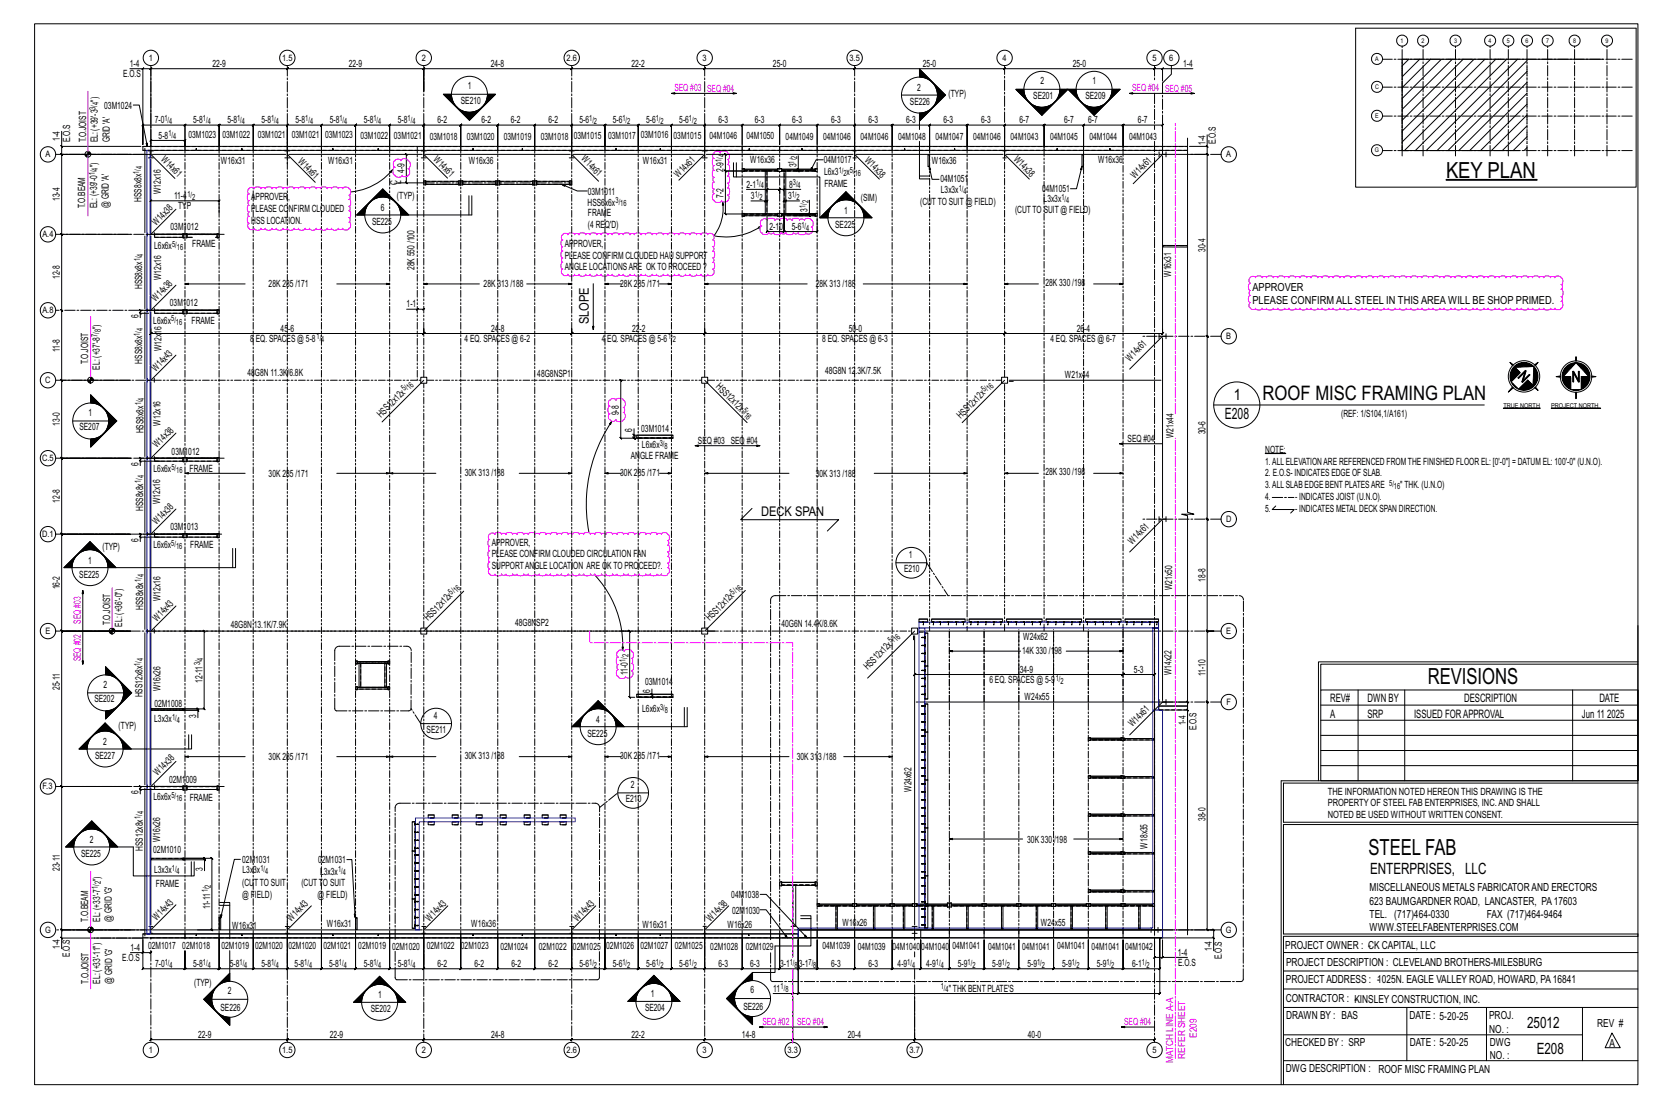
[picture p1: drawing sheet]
<svg xmlns="http://www.w3.org/2000/svg" width="914mm" height="610mm" viewBox="0 0 914 610" stroke-linecap="round" stroke-linejoin="round" font-family="sans-serif">
<defs><g id="words">
<g font-size="12.2">
<text x="796" y="98">KEY PLAN</text>
<text x="786" y="377">REVISIONS</text>
<text x="753" y="471">STEEL FAB</text>
</g>
<text font-size="11" x="695" y="220">ROOF MISC FRAMING PLAN</text>
<g font-size="8.6">
<text x="679" y="220">1</text>
<text x="674" y="231">E208</text>
<text x="754" y="481">ENTERPRISES, LLC</text>
<text x="841" y="566">25012</text>
<text x="846" y="580">E208</text>
</g>
<g font-size="7.3">
<text x="324" y="178" transform="rotate(-90 324 178)">SLOPE</text>
<text x="419" y="284">DECK SPAN</text>
</g>
<g font-size="6.4">
<text x="732" y="386">REV#</text>
<text x="753" y="386">DWN BY</text>
<text x="806" y="386">DESCRIPTION</text>
<text x="880" y="386">DATE</text>
<text x="732" y="395">A</text>
<text x="753" y="395">SRP</text>
<text x="778" y="395">ISSUED FORAPPROVAL</text>
<text x="871" y="395">Jun 11</text>
<text x="885" y="395">2025</text>
</g>
<g font-size="6.1">
<text x="690" y="160">APPROVER</text>
<text x="690" y="167">PLEASE CONFIRM ALL STEEL IN THIS AREA WILL BE SHOP PRIMED.</text>
<text x="754" y="491">MISCELLANEOUS METALS FABRICATORAND ERECTORS</text>
<text x="754" y="498">623 BAUMGARDNER ROAD, LANCASTER, PA17603</text>
<text x="754" y="505">TEL. (717)464-0330</text>
<text x="819" y="505">FAX (717)464-9464</text>
<text x="754" y="513">WWW.STEELFABENTERPRISES.COM</text>
<text x="708" y="523">PROJECT OWNER : -CK CAPITAL, LLC</text>
<text x="708" y="532">PROJECT DESCRIPTION : CLEVELAND BROTHERS-MILESBURG</text>
<text x="708" y="541">PROJECTADDRESS : -1025N. EAGLE VALLEY ROAD, HOWARD, PA16841</text>
<text x="708" y="552">CONTRACTOR : -KINSLEY CONSTRUCTION, INC.</text>
<text x="708" y="561">DRAWN BY : BAS</text>
<text x="776" y="561">DATE : 5-20-25</text>
<text x="820" y="561">PROJ.</text>
<text x="820" y="569">NO. :</text>
<text x="879" y="566">REV #</text>
<text x="708" y="576">CHECKED BY : SRP</text>
<text x="776" y="576">DATE : 5-20-25</text>
<text x="820" y="576">DWG</text>
<text x="886" y="577">A</text>
<text x="820" y="583">NO. :</text>
<text x="708" y="590">DWG DESCRIPTION : ROOF MISC FRAMING PLAN</text>
</g>
<g font-size="5.5">
<text x="72" y="37">1-4</text>
<text x="117" y="37">22-9</text>
<text x="192" y="37">22-9</text>
<text x="270" y="37">24-8</text>
<text x="348" y="37">22-2</text>
<text x="426" y="37">25-0</text>
<text x="508" y="37">25-0</text>
<text x="591" y="37">25-0</text>
<text x="651" y="37">1-4</text>
<text x="68" y="42">E.O.S</text>
<text x="573" y="47">2</text>
<text x="601" y="47">1</text>
<text x="258" y="49">1</text>
<text x="505" y="50">2</text>
<text x="522" y="53">(TYP)</text>
<text x="54" y="56" transform="rotate(-90 54 56)">&quot;)</text>
<text x="57" y="60">03M1024</text>
<text x="254" y="57">SE210</text>
<text x="501" y="58">SE226</text>
<text x="569" y="55">SE201</text>
<text x="598" y="55">SE209</text>
<text x="85" y="68">7-0</text>
<text x="106" y="68">5-8</text>
<text x="125" y="68">5-8</text>
<text x="144" y="68">5-8</text>
<text x="163" y="68">5-8</text>
<text x="182" y="68">5-8</text>
<text x="200" y="68">5-8</text>
<text x="219" y="68">5-8</text>
<text x="241" y="68">6-2</text>
<text x="265" y="68">6-2</text>
<text x="281" y="68">6-2</text>
<text x="302" y="68">6-2</text>
<text x="319" y="68">5-6</text>
<text x="337" y="68">5-6</text>
<text x="356" y="68">5-6</text>
<text x="374" y="68">5-6</text>
<text x="396" y="68">6-3</text>
<text x="416" y="68">6-3</text>
<text x="436" y="68">6-3</text>
<text x="458" y="68">6-3</text>
<text x="478" y="68">6-3</text>
<text x="499" y="68">6-3</text>
<text x="519" y="68">6-3</text>
<text x="540" y="68">6-3</text>
<text x="561" y="68">6-7</text>
<text x="586" y="68">6-7</text>
<text x="599" y="68">6-7</text>
<text x="626" y="68">6-7</text>
<text x="33" y="78" transform="rotate(-90 33 78)">1-4</text>
<text x="87" y="76">5-8</text>
<text x="104" y="76">03M1023</text>
<text x="122" y="76">03M1022</text>
<text x="142" y="76">03M1021</text>
<text x="161" y="76">03M1021</text>
<text x="179" y="76">03M1023</text>
<text x="198" y="77">03M1022</text>
<text x="217" y="77">03M1021</text>
<text x="237" y="77">03M1018</text>
<text x="257" y="77">03M1020</text>
<text x="277" y="77">03M1019</text>
<text x="298" y="77">03M1018</text>
<text x="316" y="77">03M1015</text>
<text x="335" y="77">03M1017</text>
<text x="353" y="76">03M1016</text>
<text x="371" y="76">03M1015</text>
<text x="391" y="77">04M1046</text>
<text x="411" y="76">04M1050</text>
<text x="432" y="77">04M1049</text>
<text x="453" y="77">04M1046</text>
<text x="474" y="77">04M1046</text>
<text x="494" y="77">04M1048</text>
<text x="515" y="77">04M1047</text>
<text x="536" y="77">04M1046</text>
<text x="556" y="77">04M1043</text>
<text x="578" y="77">04M1045</text>
<text x="600" y="77">04M1044</text>
<text x="622" y="77">04M1043</text>
<text x="39" y="78" transform="rotate(-90 39 78)">E.O.S</text>
<text x="47" y="78" transform="rotate(-90 47 78)">T.O.JOIST</text>
<text x="54" y="78" transform="rotate(-90 54 78)">EL: (+39'-3</text>
<text x="60" y="78" transform="rotate(-90 60 78)">GRID 'A'</text>
<text x="664" y="80" transform="rotate(-90 664 80)">1-4</text>
<text x="669" y="80" transform="rotate(-90 669 80)">E.O.S</text>
<text x="88" y="88" transform="rotate(45 88 88)">W14x61</text>
<text x="164" y="89" transform="rotate(45 164 89)">W14x61</text>
<text x="238" y="88" transform="rotate(45 238 88)">W14x61</text>
<text x="320" y="88" transform="rotate(45 320 88)">W14x61</text>
<text x="413" y="90">W16x36</text>
<text x="453" y="90">04M1017</text>
<text x="476" y="88" transform="rotate(45 476 88)">W14x38</text>
<text x="558" y="88" transform="rotate(45 558 88)">W14x38</text>
<text x="605" y="90">W16x36</text>
<text x="53" y="92" transform="rotate(-90 53 92)">&quot;)</text>
<text x="122" y="90">W16x31</text>
<text x="181" y="90">W16x31</text>
<text x="223" y="95" transform="rotate(-90 223 95)">4-9</text>
<text x="258" y="90">W16x36</text>
<text x="354" y="90">W16x31</text>
<text x="398" y="95" transform="rotate(-90 398 95)">2-9</text>
<text x="438" y="92" transform="rotate(-90 438 92)">3</text>
<text x="513" y="90">W16x36</text>
<text x="219" y="102" transform="rotate(-90 219 102)">C</text>
<text x="221" y="101" transform="rotate(-90 221 101)">L</text>
<text x="373" y="98" transform="rotate(-45 373 98)">W14x61</text>
<text x="454" y="96">L6x3</text>
<text x="466" y="96">x</text>
<text x="518" y="100">04M1051</text>
<text x="625" y="98" transform="rotate(-45 625 98)">W14x61</text>
<text x="89" y="107" transform="rotate(-90 89 107)">W12x16</text>
<text x="324" y="107">03M1011</text>
<text x="411" y="103">2-1</text>
<text x="434" y="103">8</text>
<text x="454" y="103">FRAME</text>
<text x="518" y="106">L3x3x</text>
<text x="574" y="105">0</text>
<text x="576" y="105">4M1051</text>
<text x="33" y="111" transform="rotate(-90 33 111)">13-4</text>
<text x="78" y="111" transform="rotate(-90 78 111)">HSS8x8x</text>
<text x="96" y="110">11-4</text>
<text x="138" y="110">A</text>
<text x="141" y="110">PPROVER</text>
<text x="159" y="110">,</text>
<text x="219" y="109">(TYP)</text>
<text x="324" y="113">HSS6</text>
<text x="333" y="113">x6x</text>
<text x="398" y="109" transform="rotate(-90 398 109)">7-2</text>
<text x="413" y="110">3</text>
<text x="434" y="110">3</text>
<text x="474" y="111">(SIM)</text>
<text x="507" y="113">(CU</text>
<text x="513" y="113">TTO SUIT @ FIELD)</text>
<text x="575" y="111">L3x3x</text>
<text x="47" y="115" transform="rotate(-90 47 115)">T.O.BEAM</text>
<text x="53" y="115" transform="rotate(-90 53 115)">EL: (+39'-0</text>
<text x="60" y="115" transform="rotate(-90 60 115)">@ GRID 'A'</text>
<text x="98" y="115">TY</text>
<text x="103" y="115">P</text>
<text x="138" y="117">P</text>
<text x="141" y="117">LEASE CO</text>
<text x="159" y="117">NFIRM CLOUDED</text>
<text x="210" y="116">6</text>
<text x="324" y="119">FRAM</text>
<text x="334" y="119">E</text>
<text x="445" y="117" transform="rotate(-90 445 117)">3</text>
<text x="465" y="118">1</text>
<text x="559" y="117">(CUTTO SUIT @ FIELD)</text>
<text x="86" y="125" transform="rotate(-45 86 125)">W14x38</text>
<text x="138" y="123">H</text>
<text x="141" y="123">SS LOCAT</text>
<text x="159" y="123">I</text>
<text x="160" y="123">ON.</text>
<text x="205" y="124">SE225</text>
<text x="324" y="125">(4 REQ'D)</text>
<text x="460" y="126">SE225</text>
<text x="94" y="127">03M1</text>
<text x="103" y="127">012</text>
<text x="424" y="127">2-10</text>
<text x="436" y="127">5-6</text>
<text x="85" y="137">L6x6x</text>
<text x="106" y="136">FRAME</text>
<text x="311" y="136">AP</text>
<text x="316" y="136">PROVER,</text>
<text x="311" y="142">PL</text>
<text x="315" y="142">EASE CON</text>
<text x="334" y="142">FIRM CLO</text>
<text x="352" y="142">UDED HAU</text>
<text x="372" y="142">SUPPORT</text>
<text x="664" y="139" transform="rotate(-90 664 139)">30-4</text>
<text x="228" y="149" transform="rotate(-90 228 149)">28K 550 /100</text>
<text x="311" y="149">AN</text>
<text x="316" y="149">GLE LOCA</text>
<text x="334" y="149">TIONSARE OKTO P</text>
<text x="370" y="149">ROCEED ?</text>
<text x="33" y="154" transform="rotate(-90 33 154)">12-8</text>
<text x="89" y="154" transform="rotate(-90 89 154)">W12x16</text>
<text x="645" y="153" transform="rotate(-90 645 153)">W16x31</text>
<text x="78" y="159" transform="rotate(-90 78 159)">HSS8x8x</text>
<text x="148" y="158">28K 28</text>
<text x="160" y="158">5 /171</text>
<text x="266" y="158">28K 313 /188</text>
<text x="341" y="158">28K 285 /171</text>
<text x="449" y="158">2</text>
<text x="451" y="158">8K 313 /188</text>
<text x="576" y="157">28K 330 /198</text>
<text x="86" y="166" transform="rotate(-45 86 166)">W14x38</text>
<text x="94" y="169">03M1</text>
<text x="103" y="169">012</text>
<text x="224" y="169">1-1</text>
<text x="76" y="175" transform="rotate(-90 76 175)">6</text>
<text x="84" y="178">L6x6x</text>
<text x="105" y="178">FRAME</text>
<text x="55" y="181" transform="rotate(-90 55 181)">&quot;)</text>
<text x="154" y="183">45</text>
<text x="159" y="183">-</text>
<text x="160" y="183">6</text>
<text x="270" y="183">24</text>
<text x="274" y="183">-</text>
<text x="276" y="183">8</text>
<text x="348" y="183">22</text>
<text x="352" y="183">-2</text>
<text x="467" y="183">50</text>
<text x="471" y="183">-0</text>
<text x="593" y="183">26</text>
<text x="597" y="183">-</text>
<text x="598" y="183">4</text>
<text x="138" y="188">8</text>
<text x="141" y="188">EQ. SPACES @ 5-8</text>
<text x="256" y="188">4 EQ. SPACES @ 6-2</text>
<text x="331" y="188">4</text>
<text x="334" y="188">EQ. SPACES @ 5-6</text>
<text x="453" y="188">8 EQ. SPACES @ 6-3</text>
<text x="578" y="188">4 EQ. SPACES @ 6-7</text>
<text x="33" y="194" transform="rotate(-90 33 194)">11-8</text>
<text x="89" y="193" transform="rotate(-90 89 193)">W12x16</text>
<text x="48" y="200" transform="rotate(-90 48 200)">T.O.JOIST</text>
<text x="55" y="204" transform="rotate(-90 55 204)">EL: (+37'-8</text>
<text x="78" y="200" transform="rotate(-90 78 200)">HSS8x8x</text>
<text x="622" y="199" transform="rotate(-45 622 199)">W14x61</text>
<text x="86" y="205" transform="rotate(-45 86 205)">W14x43</text>
<text x="136" y="207">48</text>
<text x="140" y="207">G8N 11.3K</text>
<text x="158" y="207">/</text>
<text x="159" y="207">6.8K</text>
<text x="296" y="207">48G8NSP1</text>
<text x="454" y="206">48G8N 12</text>
<text x="471" y="206">.</text>
<text x="472" y="206">3K/7.5K</text>
<text x="586" y="208">W21x4</text>
<text x="598" y="208">4</text>
<text x="394" y="213" transform="rotate(45 394 213)">HS 12x12x</text>
<text x="49" y="229">1</text>
<text x="210" y="230" transform="rotate(-45 210 230)">HS 12x12x</text>
<text x="341" y="229" transform="rotate(-90 341 229)">9-8</text>
<text x="529" y="231" transform="rotate(-45 529 231)">HS 12x12x</text>
<text x="738" y="230">(REF: 1/S104,1/A161)</text>
<text x="33" y="235" transform="rotate(-90 33 235)">13-0</text>
<text x="44" y="237">SE207</text>
<text x="79" y="239" transform="rotate(-90 79 239)">HSS8x8x</text>
<text x="88" y="234" transform="rotate(-90 88 234)">W12x16</text>
<text x="348" y="238" transform="rotate(-90 348 238)">6</text>
<text x="353" y="238">03M1014</text>
<text x="664" y="239" transform="rotate(-90 664 239)">30-6</text>
<text x="384" y="244">SE</text>
<text x="389" y="244">Q #03 SEQ</text>
<text x="411" y="244">#04</text>
<text x="621" y="243">SEQ #04</text>
<text x="646" y="241" transform="rotate(-90 646 241)">W21x44</text>
<text x="86" y="247" transform="rotate(-45 86 247)">W14x38</text>
<text x="94" y="250">03M1012</text>
<text x="353" y="247">L6x6x</text>
<text x="697" y="249">NOTE:</text>
<text x="76" y="256" transform="rotate(-90 76 256)">6</text>
<text x="347" y="253">AN</text>
<text x="352" y="253">GLE FRAM</text>
<text x="371" y="253">E</text>
<text x="697" y="256">1.ALLELEVATIONARE REFERENCED FROMTHE FINISHED FLOOR EL: [0'-0&quot;] = DATUM EL: 100'-0&quot; (U.N.O).</text>
<text x="85" y="260">L6x6x</text>
<text x="104" y="260">FRAME</text>
<text x="148" y="262">30K 28</text>
<text x="160" y="262">5 /171</text>
<text x="256" y="262">30K 313 /188</text>
<text x="341" y="262">30K 285 /171</text>
<text x="449" y="263">3</text>
<text x="451" y="263">0K 313 /188</text>
<text x="576" y="262">28K 330 /198</text>
<text x="697" y="262">2. E.O.S- INDICATES EDGE OF SLAB.</text>
<text x="697" y="269">3.ALLSLAB EDGE BENT PLATESARE</text>
<text x="771" y="269">&quot; THK. (U.N.O)</text>
<text x="697" y="275">4.</text>
<text x="713" y="275">- INDICATES JOIST (U.N.O).</text>
<text x="33" y="277" transform="rotate(-90 33 277)">12-8</text>
<text x="79" y="281" transform="rotate(-90 79 281)">HSS8x8x</text>
<text x="88" y="278" transform="rotate(-90 88 278)">W12x16</text>
<text x="697" y="282">5.</text>
<text x="713" y="282">- INDICATES METALDECK SPAN DIRECTION.</text>
<text x="86" y="289" transform="rotate(-45 86 289)">W14x38</text>
<text x="94" y="292">03M1</text>
<text x="103" y="292">013</text>
<text x="76" y="298" transform="rotate(-90 76 298)">6</text>
<text x="623" y="300" transform="rotate(-45 623 300)">W14x61</text>
<text x="56" y="303">(TYP)</text>
<text x="84" y="302">L6x6x</text>
<text x="105" y="302">FRAME</text>
<text x="271" y="300">AP</text>
<text x="276" y="300">PROVER,</text>
<text x="49" y="311">1</text>
<text x="271" y="307">PL</text>
<text x="275" y="307">EASE CONFIRM CLOUDED CIRCU</text>
<text x="335" y="307">LATION FAN</text>
<text x="500" y="307">1</text>
<text x="271" y="313">SUPPORTANGLE LOCATI</text>
<text x="316" y="313">ON ARE O</text>
<text x="334" y="313">KTO PRO</text>
<text x="352" y="313">CEED?.</text>
<text x="498" y="315">E210</text>
<text x="44" y="318">SE225</text>
<text x="664" y="320" transform="rotate(-90 664 320)">18-8</text>
<text x="33" y="325" transform="rotate(-90 33 325)">16-2</text>
<text x="645" y="325" transform="rotate(-90 645 325)">W21x50</text>
<text x="79" y="336" transform="rotate(-90 79 336)">HSS8x8x</text>
<text x="88" y="331" transform="rotate(-90 88 331)">W12x16</text>
<text x="61" y="344" transform="rotate(-90 61 344)">T.O.JOIST</text>
<text x="67" y="345" transform="rotate(-90 67 345)">EL: (+36'-0&quot;)</text>
<text x="86" y="342" transform="rotate(-45 86 342)">W14x43</text>
<text x="127" y="346">48G8N</text>
<text x="140" y="346">13.1K/7.9K</text>
<text x="236" y="342" transform="rotate(-45 236 342)">HS 12x12x</text>
<text x="284" y="345">48G8N</text>
<text x="295" y="345">SP2</text>
<text x="391" y="342" transform="rotate(-45 391 342)">HS 12x12x</text>
<text x="430" y="345">40G6N 14.4</text>
<text x="450" y="345">K/8.6K</text>
<text x="563" y="353">W24x62</text>
<text x="563" y="360">14K 330 /1</text>
<text x="581" y="360">98</text>
<text x="346" y="372" transform="rotate(-90 346 372)">11-0</text>
<text x="478" y="369" transform="rotate(-45 478 369)">HS 12x12x</text>
<text x="561" y="370">34-9</text>
<text x="624" y="370">5-3</text>
<text x="645" y="372" transform="rotate(-90 645 372)">W14x22</text>
<text x="111" y="376" transform="rotate(-90 111 376)">12-11</text>
<text x="355" y="377">03M1014</text>
<text x="545" y="376">6 EQ. SPA</text>
<text x="562" y="376">CES @ 5-9</text>
<text x="664" y="372" transform="rotate(-90 664 372)">11-10</text>
<text x="33" y="380" transform="rotate(-90 33 380)">25-11</text>
<text x="57" y="379">2</text>
<text x="88" y="381" transform="rotate(-90 88 381)">W16x26</text>
<text x="358" y="382" transform="rotate(-90 358 382)">6</text>
<text x="52" y="387">SE202</text>
<text x="78" y="384" transform="rotate(-90 78 384)">HSS12x8x</text>
<text x="85" y="389">02M1008</text>
<text x="564" y="386">W24x55</text>
<text x="108" y="395" transform="rotate(-90 108 395)">3</text>
<text x="354" y="392">L6x6x</text>
<text x="65" y="401">(TYP)</text>
<text x="85" y="398">L3x3x</text>
<text x="239" y="396">4</text>
<text x="328" y="398">4</text>
<text x="623" y="400" transform="rotate(-45 623 400)">W14x61</text>
<text x="653" y="399" transform="rotate(-90 653 399)">1-4</text>
<text x="235" y="404">SE211</text>
<text x="323" y="406">SE225</text>
<text x="659" y="402" transform="rotate(-90 659 402)">E.O.S</text>
<text x="57" y="410">2</text>
<text x="52" y="418">SE227</text>
<text x="148" y="418">30K 28</text>
<text x="160" y="418">5 /171</text>
<text x="256" y="418">30K 313 /188</text>
<text x="341" y="418">30K 285 /171</text>
<text x="439" y="418">30K 31</text>
<text x="450" y="418">3 /188</text>
<text x="87" y="427" transform="rotate(-45 87 427)">W14x38</text>
<text x="93" y="431">02M1</text>
<text x="102" y="431">009</text>
<text x="76" y="437" transform="rotate(-90 76 437)">6</text>
<text x="347" y="434">2</text>
<text x="502" y="436" transform="rotate(-90 502 436)">W24x62</text>
<text x="731" y="438">THE INFORMATION NOTED HEREON THIS DRAWING IS THE</text>
<text x="85" y="440">L6x6x</text>
<text x="104" y="441">FRAME</text>
<text x="345" y="442">E210</text>
<text x="731" y="444">PROPERTY OF STEEL FAB ENTERPRISES, INC.AND SHALL</text>
<text x="664" y="452" transform="rotate(-90 664 452)">38-0</text>
<text x="731" y="451">NOTED BE USED WITHOUT WRITTEN CONSENT.</text>
<text x="49" y="464">2</text>
<text x="88" y="464" transform="rotate(-90 88 464)">W16x26</text>
<text x="565" y="464">30K 330</text>
<text x="580" y="464">/</text>
<text x="581" y="464">198</text>
<text x="632" y="467" transform="rotate(-90 632 467)">W18x35</text>
<text x="45" y="472">SE225</text>
<text x="79" y="468" transform="rotate(-90 79 468)">HSS12x8x</text>
<text x="84" y="470">02M1010</text>
<text x="33" y="480" transform="rotate(-90 33 480)">23-11</text>
<text x="112" y="479" transform="rotate(-90 112 479)">3</text>
<text x="133" y="475">02M</text>
<text x="140" y="475">1031</text>
<text x="175" y="475">0</text>
<text x="177" y="475">2M1031</text>
<text x="55" y="485" transform="rotate(-90 55 485)">&quot;)</text>
<text x="85" y="481">L3x3x</text>
<text x="134" y="481">L3x</text>
<text x="139" y="481">3x</text>
<text x="176" y="482">L</text>
<text x="178" y="482">3x3x</text>
<text x="86" y="489">FRAME</text>
<text x="133" y="488">(CU</text>
<text x="140" y="488">TTO SUIT</text>
<text x="166" y="488">(CUTT</text>
<text x="178" y="488">O SUIT</text>
<text x="133" y="494">@ F</text>
<text x="140" y="494">IELD)</text>
<text x="175" y="495">@</text>
<text x="180" y="495">FIELD)</text>
<text x="403" y="494">04M</text>
<text x="410" y="494">1038</text>
<text x="116" y="501" transform="rotate(-90 116 501)">11-11</text>
<text x="403" y="503">02M</text>
<text x="410" y="503">1030</text>
<text x="49" y="508" transform="rotate(-90 49 508)">T.O.BEAM</text>
<text x="55" y="508" transform="rotate(-90 55 508)">EL: (+33'-7</text>
<text x="62" y="508" transform="rotate(-90 62 508)">@ GRID 'G'</text>
<text x="86" y="507" transform="rotate(-45 86 507)">W14x43</text>
<text x="160" y="507" transform="rotate(-45 160 507)">W14x43</text>
<text x="237" y="507" transform="rotate(-45 237 507)">W14x43</text>
<text x="318" y="507" transform="rotate(-45 318 507)">W14x43</text>
<text x="391" y="507" transform="rotate(-45 391 507)">W14x38</text>
<text x="464" y="510">W16</text>
<text x="472" y="510">x26</text>
<text x="573" y="510">W24</text>
<text x="581" y="510">x55</text>
<text x="128" y="511">W16x3</text>
<text x="139" y="511">1</text>
<text x="180" y="511">W16x31</text>
<text x="259" y="511">W16x36</text>
<text x="354" y="511">W16x31</text>
<text x="400" y="511">W16x</text>
<text x="410" y="511">26</text>
<text x="33" y="522" transform="rotate(-90 33 522)">1-4</text>
<text x="38" y="527" transform="rotate(-90 38 527)">E.O.S</text>
<text x="72" y="524">1-4</text>
<text x="82" y="523">02M1017</text>
<text x="100" y="523">02M1018</text>
<text x="122" y="523">02M1019</text>
<text x="140" y="522">02M1020</text>
<text x="159" y="523">02M1020</text>
<text x="178" y="522">02M1021</text>
<text x="197" y="523">02M1019</text>
<text x="216" y="523">02M1020</text>
<text x="235" y="523">02M1022</text>
<text x="254" y="523">02M1023</text>
<text x="275" y="523">02M1024</text>
<text x="297" y="523">02M1022</text>
<text x="315" y="523">02M1025</text>
<text x="334" y="523">02M1026</text>
<text x="353" y="523">02M1027</text>
<text x="372" y="523">02M1025</text>
<text x="391" y="523">02M1028</text>
<text x="411" y="523">02M1029</text>
<text x="453" y="523">04M1039</text>
<text x="472" y="523">04M1039</text>
<text x="491" y="523">04M1040</text>
<text x="507" y="523">04M1040</text>
<text x="524" y="523">04M1041</text>
<text x="544" y="523">04M1041</text>
<text x="563" y="523">04M1041</text>
<text x="582" y="523">04M1041</text>
<text x="601" y="523">04M1041</text>
<text x="619" y="523">04M1042</text>
<text x="648" y="526">1-4</text>
<text x="667" y="524" transform="rotate(-90 667 524)">1-4</text>
<text x="67" y="529">E.O.S</text>
<text x="85" y="532">7-0</text>
<text x="106" y="532">5-8</text>
<text x="127" y="532">5-8</text>
<text x="144" y="532">5-8</text>
<text x="162" y="532">5-8</text>
<text x="181" y="532">5-8</text>
<text x="200" y="532">5-8</text>
<text x="219" y="532">5-8</text>
<text x="241" y="532">6-2</text>
<text x="261" y="532">6-2</text>
<text x="282" y="532">6-2</text>
<text x="302" y="532">6-2</text>
<text x="319" y="532">5-6</text>
<text x="337" y="532">5-6</text>
<text x="356" y="532">5-6</text>
<text x="374" y="532">5-6</text>
<text x="396" y="532">6-3</text>
<text x="413" y="532">6-3</text>
<text x="429" y="532">3-1</text>
<text x="440" y="532">3-1</text>
<text x="458" y="532">6-3</text>
<text x="478" y="532">6-3</text>
<text x="494" y="532">4-9</text>
<text x="510" y="532">4-9</text>
<text x="527" y="532">5-9</text>
<text x="546" y="532">5-9</text>
<text x="566" y="532">5-9</text>
<text x="585" y="532">5-9</text>
<text x="604" y="532">5-9</text>
<text x="623" y="532">6-1</text>
<text x="649" y="532">E.O.S</text>
<text x="673" y="528" transform="rotate(-90 673 528)">E.O.S</text>
<text x="49" y="542" transform="rotate(-90 49 542)">T.O.JOIST</text>
<text x="55" y="542" transform="rotate(-90 55 542)">EL: (+33'-11&quot;)</text>
<text x="62" y="542" transform="rotate(-90 62 542)">@ GRID 'G'</text>
<text x="107" y="543">(TYP)</text>
<text x="125" y="547">2</text>
<text x="208" y="549">1</text>
<text x="358" y="549">1</text>
<text x="413" y="547">6</text>
<text x="426" y="546">11</text>
<text x="522" y="546">&quot; THK BENT PLATE'S</text>
<text x="121" y="556">SE226</text>
<text x="204" y="557">SE202</text>
<text x="355" y="557">SE204</text>
<text x="409" y="556">SE226</text>
<text x="109" y="572">22-9</text>
<text x="182" y="572">22-9</text>
<text x="270" y="572">24-8</text>
<text x="348" y="572">22-2</text>
<text x="408" y="572">14-8</text>
<text x="467" y="572">20-4</text>
<text x="566" y="572">40-0</text>
</g>
<g font-size="5.5" fill="#f0f">
<text x="371" y="50">SEQ #03</text>
<text x="389" y="50">SEQ #04</text>
<text x="623" y="50">SEQ #04</text>
<text x="641" y="50">SEQ #05</text>
<text x="45" y="343" transform="rotate(-90 45 343)">SEQ #03</text>
<text x="45" y="364" transform="rotate(-90 45 364)">SEQ #02</text>
<text x="420" y="565">SEQ #02</text>
<text x="439" y="564">SEQ #04</text>
<text x="619" y="565">SEQ #04</text>
<text x="659" y="572" transform="rotate(-90 659 572)">E209</text>
<text x="646" y="585" transform="rotate(-90 646 585)">MATCH LINE A-A</text>
<text x="652" y="583" transform="rotate(-90 652 583)">REFER SHEET</text>
</g>
<g font-size="4.9">
<text x="82" y="33">1</text>
<text x="155" y="33">1.5</text>
<text x="232" y="33">2</text>
<text x="312" y="33">2.6</text>
<text x="387" y="33">3</text>
<text x="468" y="33">3.5</text>
<text x="552" y="33">4</text>
<text x="634" y="33">5</text>
<text x="644" y="33">6</text>
<text x="25" y="87">A</text>
<text x="675" y="87">A</text>
<text x="23" y="131">A.4</text>
<text x="23" y="172">A.8</text>
<text x="675" y="187">B</text>
<text x="25" y="211">C</text>
<text x="23" y="254">C.5</text>
<text x="675" y="287">D</text>
<text x="23" y="296">D.1</text>
<text x="25" y="349">E</text>
<text x="675" y="349">E</text>
<text x="675" y="388">F</text>
<text x="23" y="435">F.3</text>
<text x="25" y="514">G</text>
<text x="675" y="514">G</text>
<text x="82" y="580">1</text>
<text x="155" y="580">1.5</text>
<text x="232" y="580">2</text>
<text x="312" y="580">2.6</text>
<text x="387" y="580">3</text>
<text x="434" y="580">3.3</text>
<text x="501" y="580">3.7</text>
<text x="634" y="580">5</text>
</g>
<g font-size="4.7">
<text x="54" y="58" transform="rotate(-90 54 58)">4</text>
<text x="53" y="60" transform="rotate(-90 53 60)">3/</text>
<text x="91" y="67">1/</text>
<text x="93" y="68">4</text>
<text x="112" y="67">1/</text>
<text x="114" y="68">4</text>
<text x="130" y="67">1/</text>
<text x="133" y="68">4</text>
<text x="149" y="67">1/</text>
<text x="152" y="68">4</text>
<text x="168" y="67">1/</text>
<text x="171" y="68">4</text>
<text x="187" y="67">1/</text>
<text x="189" y="68">4</text>
<text x="206" y="67">1/</text>
<text x="208" y="68">4</text>
<text x="224" y="67">1/</text>
<text x="227" y="68">4</text>
<text x="324" y="67">1/</text>
<text x="327" y="68">2</text>
<text x="343" y="67">1/</text>
<text x="345" y="68">2</text>
<text x="361" y="67">1/</text>
<text x="364" y="68">2</text>
<text x="379" y="67">1/</text>
<text x="382" y="68">2</text>
<text x="93" y="75">1/</text>
<text x="95" y="77">4</text>
<text x="397" y="89" transform="rotate(-90 397 89)">1/</text>
<text x="399" y="87" transform="rotate(-90 399 87)">4</text>
<text x="439" y="87" transform="rotate(-90 439 87)">2</text>
<text x="54" y="94" transform="rotate(-90 54 94)">4</text>
<text x="77" y="96" transform="rotate(-90 77 96)">1/</text>
<text x="78" y="93" transform="rotate(-90 78 93)">4</text>
<text x="437" y="90" transform="rotate(-90 437 90)">1/</text>
<text x="462" y="95">1/</text>
<text x="468" y="95">5/</text>
<text x="52" y="97" transform="rotate(-90 52 97)">1/</text>
<text x="464" y="97">2</text>
<text x="471" y="97">16</text>
<text x="416" y="102">1/</text>
<text x="419" y="104">4</text>
<text x="436" y="102">3/</text>
<text x="439" y="104">4</text>
<text x="528" y="105">1/</text>
<text x="530" y="107">4</text>
<text x="103" y="108">1/</text>
<text x="106" y="110">2</text>
<text x="339" y="112">3/</text>
<text x="341" y="114">16</text>
<text x="415" y="108">1/</text>
<text x="418" y="110">2</text>
<text x="436" y="108">1/</text>
<text x="438" y="110">2</text>
<text x="445" y="112" transform="rotate(-90 445 112)">2</text>
<text x="584" y="110">1/</text>
<text x="587" y="112">4</text>
<text x="443" y="115" transform="rotate(-90 443 115)">1/</text>
<text x="441" y="125">1/</text>
<text x="444" y="127">4</text>
<text x="95" y="136">5/</text>
<text x="97" y="138">16</text>
<text x="77" y="144" transform="rotate(-90 77 144)">1/</text>
<text x="79" y="141" transform="rotate(-90 79 141)">4</text>
<text x="94" y="177">5/</text>
<text x="97" y="179">16</text>
<text x="54" y="185" transform="rotate(-90 54 185)">7/</text>
<text x="55" y="183" transform="rotate(-90 55 183)">8</text>
<text x="77" y="185" transform="rotate(-90 77 185)">1/</text>
<text x="79" y="182" transform="rotate(-90 79 182)">4</text>
<text x="174" y="187">1/</text>
<text x="177" y="189">4</text>
<text x="368" y="187">1/</text>
<text x="370" y="189">2</text>
<text x="223" y="216" transform="rotate(-45 223 216)">5/</text>
<text x="226" y="215" transform="rotate(-45 226 215)">16</text>
<text x="545" y="215" transform="rotate(-45 545 215)">16</text>
<text x="79" y="221" transform="rotate(-90 79 221)">4</text>
<text x="542" y="216" transform="rotate(-45 542 216)">5/</text>
<text x="78" y="223" transform="rotate(-90 78 223)">1/</text>
<text x="409" y="226" transform="rotate(45 409 226)">5/</text>
<text x="409" y="229" transform="rotate(45 409 229)">16</text>
<text x="363" y="245">3/</text>
<text x="366" y="247">8</text>
<text x="79" y="263" transform="rotate(-90 79 263)">4</text>
<text x="94" y="259">5/</text>
<text x="97" y="260">16</text>
<text x="78" y="266" transform="rotate(-90 78 266)">1/</text>
<text x="765" y="268">5/</text>
<text x="767" y="269">16</text>
<text x="94" y="301">5/</text>
<text x="97" y="302">16</text>
<text x="79" y="318" transform="rotate(-90 79 318)">4</text>
<text x="78" y="321" transform="rotate(-90 78 321)">1/</text>
<text x="249" y="327" transform="rotate(-45 249 327)">5/</text>
<text x="252" y="327" transform="rotate(-45 252 327)">16</text>
<text x="404" y="327" transform="rotate(-45 404 327)">5/</text>
<text x="407" y="327" transform="rotate(-45 407 327)">16</text>
<text x="494" y="354" transform="rotate(-45 494 354)">16</text>
<text x="491" y="354" transform="rotate(-45 491 354)">5/</text>
<text x="79" y="364" transform="rotate(-90 79 364)">4</text>
<text x="112" y="364" transform="rotate(-90 112 364)">4</text>
<text x="344" y="365" transform="rotate(-90 344 365)">1/</text>
<text x="346" y="362" transform="rotate(-90 346 362)">2</text>
<text x="77" y="367" transform="rotate(-90 77 367)">1/</text>
<text x="110" y="366" transform="rotate(-90 110 366)">3/</text>
<text x="581" y="375">1/</text>
<text x="584" y="376">2</text>
<text x="363" y="391">3/</text>
<text x="366" y="392">8</text>
<text x="95" y="396">1/</text>
<text x="97" y="398">4</text>
<text x="94" y="439">5/</text>
<text x="97" y="441">16</text>
<text x="79" y="448" transform="rotate(-90 79 448)">4</text>
<text x="77" y="451" transform="rotate(-90 77 451)">1/</text>
<text x="95" y="479">1/</text>
<text x="143" y="480">1/</text>
<text x="97" y="481">4</text>
<text x="146" y="481">4</text>
<text x="186" y="480">1/</text>
<text x="189" y="482">4</text>
<text x="54" y="490" transform="rotate(-90 54 490)">1/</text>
<text x="56" y="487" transform="rotate(-90 56 487)">2</text>
<text x="114" y="491" transform="rotate(-90 114 491)">1/</text>
<text x="116" y="489" transform="rotate(-90 116 489)">2</text>
<text x="91" y="531">1/</text>
<text x="93" y="533">4</text>
<text x="112" y="531">1/</text>
<text x="114" y="533">4</text>
<text x="132" y="531">1/</text>
<text x="134" y="533">4</text>
<text x="149" y="531">1/</text>
<text x="152" y="533">4</text>
<text x="168" y="531">1/</text>
<text x="170" y="533">4</text>
<text x="187" y="531">1/</text>
<text x="189" y="533">4</text>
<text x="206" y="531">1/</text>
<text x="208" y="533">4</text>
<text x="224" y="531">1/</text>
<text x="227" y="533">4</text>
<text x="324" y="531">1/</text>
<text x="327" y="533">2</text>
<text x="343" y="531">1/</text>
<text x="345" y="533">2</text>
<text x="361" y="531">1/</text>
<text x="364" y="533">2</text>
<text x="379" y="531">1/</text>
<text x="382" y="533">2</text>
<text x="435" y="531">1/</text>
<text x="437" y="533">8</text>
<text x="445" y="531">7/</text>
<text x="448" y="533">8</text>
<text x="499" y="531">1/</text>
<text x="502" y="533">4</text>
<text x="515" y="531">1/</text>
<text x="518" y="533">4</text>
<text x="533" y="531">1/</text>
<text x="535" y="533">2</text>
<text x="552" y="531">1/</text>
<text x="554" y="533">2</text>
<text x="571" y="531">1/</text>
<text x="574" y="533">2</text>
<text x="590" y="531">1/</text>
<text x="593" y="533">2</text>
<text x="609" y="531">1/</text>
<text x="612" y="533">2</text>
<text x="629" y="531">1/</text>
<text x="631" y="533">2</text>
<text x="430" y="545">1/</text>
<text x="518" y="545">1/</text>
<text x="432" y="547">8</text>
<text x="521" y="547">4</text>
</g>
<g font-size="3.7">
<text x="828" y="225">TRUE NORTH</text>
<text x="854" y="225">PROJECT NORTH</text>
</g>
<g font-size="3.5">
<text x="771" y="24">1</text>
<text x="783" y="24">2</text>
<text x="800" y="24">3</text>
<text x="819" y="24">4</text>
<text x="830" y="24">5</text>
<text x="840" y="24">6</text>
<text x="851" y="24">7</text>
<text x="866" y="24">8</text>
<text x="884" y="24">9</text>
<text x="757" y="34">A</text>
<text x="757" y="49">C</text>
<text x="757" y="65">E</text>
<text x="757" y="84">G</text>
</g>
</g></defs>
<g fill="none" stroke="#000" stroke-width=".55">
<path d="M19 13h883v584h-883zM746 16h155v87h-155zM72 38h7v42v-11h-1l1-1v1h23h-1l1-1v1v11M78 38l1-1zM79 38h4l1-1-1 1v43v-4v1l1-1h-1h19l-1 1 1-1v4v-12h-1l1-1v1h19h-1l1-1v1v12v-12h-1l1-1v1h18l1-1-1 1v12v-12l1-1-1 1h19l1-1-1 1v12v-12l1-1-1 1h19h-1l1-1v1v12v-12h-1l1-1v1h19h-1l1-1v1v12v-12h-1l1-1v1h19h-1l1-1v1v12v-12h-1l1-1v1h18l1-1-1 1v12v-12l1-1-1 1h21h-1l1-1v1v12v-12h-1l1-1v1h20l1-1-1 1v12v-12l1-1-1 1h20l1-1-1 1v12v-12l1-1-1 1h21h-1l1-1v1v12v-12h-1l1-1v1h18l1-1-1 1v12v-12l1-1-1 1h18l1-1-1 1v12v-12l1-1-1 1h19h-1l1-1v1v12v-12h-1l1-1v1h18h-1l1-1v1v12v-12h-1l1-1v1h21h-1l1-1v1v14h20M83 38l1-1-1 1h75l1-1-1 1 1-1-1 1h75l1-1-1 1v12v-12l1-1-1 1h82h-1l1-1-1 1 1-1v1h73h-1l1-1-1 1 1-1v1h82l1-1-1 1 1-1-1 1h83l1-1-1 1 1-1-1 1h83h-1l1-1v1M506 39l6 5M506 38l14 14-14 15 14-15zM506 40l4 3M506 40l3 3M506 39l4 4M640 38v-1l-1 1z"/>
<path d="M640 38h-4v-1l-1 1h1M645 36v5l-5 5M657 38h-17v7M772 33v50M776 33l-4 3M782 33l-10 9M788 33l-16 15M794 33l-22 21M799 33l-27 27M805 33l-33 33M811 33l-39 39M817 33l-45 45"/>
<path d="M823 33l-50 50M829 33l-50 50M835 33l-50 50M841 39l-44 44M841 33l-50 50M883 33h-111M73 58h4l4 23M244 52l14 14 15-14-15 14M244 52l14 14M245 52l5 6M245 52l5 5M245 52l5 4"/>
<path d="M246 52l3 3M247 52l2 2M247 52l2 1M248 52l1 1M248 52h1M248 52h-4l14 14M248 52h25l-15 14M249 55l-3-3 3 4M269 52h-1M269 53l3-1-5 5M269 52l-1 1M270 52l-2 1"/>
<path d="M270 52l-2 2M271 52l-3 3M271 52l-3 4M272 52l-5 4M272 52l-6 6M370 51h35M496 52h20M506 42v-4l15 14-15 15M506 41l2 2M506 42h1M506 41l1 2M506 42h.1"/>
<path d="M511 44l-5-5 5 5M515 47l5 5-5 6M515 48l5 4M515 48l4 4-4 5M515 48l4 4-4 4M515 49l4 3-4 4M516 49l3 3-3 4M516 50l2 2-2 3M516 50l2 2M516 50l2 2-2 2M516 51l2 1M516 51l1 1-1 2"/>
<path d="M516 51l1 1-1 1M516 52h1l-1 1M516 52v1v-1M517 52l-1 1M517 52l-1 2M518 52l-2 3M520 52l-14 14M559 49l15 14 14-14-14 14zM560 49l14 14 14-14M560 49l6 6M560 49l5 5M560 49l5 4"/>
<path d="M561 49l3 4M561 49l3 3M562 49l2 2M562 49l2 1M563 49l1 1M564 49h24l-14 15-15-15 5 1M564 51l-2-2 2 2M568 58l6 5 5-5M569 58l5 4 4-4M570 58l4 4 3-4M571 59l3 3 2-3M571 59l3 2 2-2"/>
<path d="M572 59l2 2 2-2M572 59l2 2 1-2M572 59l2 1M572 59l2 1 1-1M573 59l1 1v-1M573 59l1 1v-1h-1M575 59l-1 1M583 50l2-1-2 2M584 49l-1 1M585 49l-2 2M586 49l-3 3M586 49l-3 4"/>
<path d="M587 49l-4 4M587 49l-5 5M587 49h5M587 49l-5 6M588 49l14 14 14-14-14 14zM588 49l14 14 14-14M588 49l6 6M589 49l5 5M589 49l4 4M590 49l3 3M591 49l2 2M591 49l1 1"/>
<path d="M592 49v1M592 49h25l-15 15-14-15M597 58l5 5 6-5M597 58l5 5 5-5M598 58l4 4 5-4M598 58l4 4M599 58l3 4M599 59l3 3 3-3M599 59l3 3M600 59l2 2 3-2M600 59l2 2 2-2M601 59l1 2 2-2"/>
<path d="M601 59l1 1 2-1M601 59l1 1 1-1M602 59v1l1-1M602 59h1M602 59h.1M606 58l-4 4M612 49h.1M613 49l-1 1M614 49l-2 2M614 49l-2 3M615 49l-3 3M615 49l-4 4"/>
<path d="M616 49l-5 5M616 49l-4 1M616 49l-6 6M622 51h35M841 57l-26 26M841 51l-32 32M841 45l-38 38M34 72v9h44M253 60l5 6 6-6M254 61l4 4 5-4M255 61l3 4 4-4M255 61l3 3 4-3"/>
<path d="M256 61l2 3 3-3M256 62l2 2 3-2M257 62l1 1 2-1M258 62v1l1-1M258 62h1M409 80v-11h-1l1-1v1h20l1-1-1 1v11v-11l1-1-1 1h21h-1l1-1v1v11M506 78v21h6M506 62v9M507 62l-1 1M508 62l-2 2M509 62l-3 3M510 62l-4 3"/>
<path d="M510 61l-4 4M511 61l-5 5M512 60l-6 6M654 76v206l3 1h-6l3 1v231M665 74v7h-10M841 75l-8 8M841 69l-14 14M841 63l-20 20M33 80l1 1zM34 81v4h-1l1 1v-1h49l13 13M47 85h3M47 85l1 2"/>
<path d="M47 85l1 1M48 85v1M48 85h.1M48 85h1M48 84l2 1M48 84l1 1M48 83v4M49 83l1 2M72 85h-38h-1l1 1v-1v44h-1l1 1v-1h38M80 82v46M82 83h2M82 87h2"/>
<path d="M83 83v4M83 88v40M84 85h73M102 81v2h19M108 82h.1M121 81h18v2h-18zM121 81h-42v2h23M133 82h.1M139 81h515M139 83h19M157 83h3M157 87h3"/>
<path d="M158 81v2h19M158 83v4M158 85l16 15M159 85h73M177 81v2h19M183 82h.1M196 81v2h19M208 82h.1M215 81v2h18M215 94l1-1-1 2zM216 93a34 34 0 0 1-23 13M223 85h1h-1l1 1v-1v16l-1-1 1 1h9"/>
<path d="M232 83h3M232 87h3M233 81v2h21M233 100h1v2h-1zM233 83v4M233 85l13 13M234 85h80M234 100h-1M253 100h1M253 100h-19v2h19M253 100h1v2h-1zM254 81v2h20"/>
<path d="M255 100h-1M255 100v2h-1M260 82h.1M261 82h.1M273 100h-18v2h18M273 100h1M273 100h1v2h-1zM274 81v2h20M275 100h-1M275 100v2h-1M288 82h.1M293 100h-18v2h18"/>
<path d="M293 100h1M293 100h1v2h-1zM294 81v2h21M295 100h-1M295 100v2h-1M313 83h3M313 87h3M314 100h-19v2h19M314 100h1M314 100h1v2h-1zM315 81v2h18M315 83v4"/>
<path d="M315 85l15 15M316 85h71M333 81v2h18M339 82h.1M351 81v2h19M363 82h.1M364 82h.1M370 81v2h18M387 83h2M387 87h2M388 81v2h21M388 83v4"/>
<path d="M388 85l-14 14M389 85h81M399 85l1 1zM399 85v9l1 1-1-1h10h-10l1 1-1-1v24v-1l1 1h-1h10M399 85h16M404 90v7h47v23M405 90v7M409 93h1v1h-1zM410 93h18v1h-18zM410 93h-1M410 93h18M412 82h.1"/>
<path d="M413 82h.1M421 94h1v24h-1zM421 94h.1M422 94h.1M428 93h2v1h-2zM428 93h2M429 81v2h21M430 93h19M432 94h1v24h-1zM432 94h-2v-1h19v1h-16M432 94h.1M433 94h.1"/>
<path d="M439 93l1 1zM439 86v7h-1M439 93v1l1 1-2-1M441 82h.1M442 82h.1M449 93h1M449 93h1v1h-1zM453 88h-4l-3 6M470 87h1M470 83h1M470 83h-20v-14h-1l1-1v1h20l1-1-1 1v12v-12l1-1-1 1h21l1-1-1 1v12v-12l1-1-1 1h21h-1l1-1v1v12v-12h-1l1-1v1h20l1-1-1 1v12v-12l1-1-1 1h21l1-1-1 1v12v-12l1-1-1 1h22h-1l1-1v1v12v-12h-1l1-1v1h22h-1l1-1v1v12v-12h-1l1-1v1h21l1-1-1 1v12v-12l1-1-1 1h22h-1l1-1v1v14h14M470 81v2h21"/>
<path d="M470 83v4M470 85l14 14M471 85h81M491 81v2h21M498 82h.1M506 97h6M511 85h1v7h-1zM511 92h1M511 85h1v8v-1l1 7h4M512 86h.1M512 81v2h20M525 82h.1"/>
<path d="M526 82h.1M532 81v2h21M552 87h2M552 83h2M553 81v2h22M553 83v4M553 85l14 14M554 85h83M575 81v2h22M582 82h.1M596 85v7zM596 85v7"/>
<path d="M596 86h.1M596 92l-1 1h1v-1l-3 12h-4M597 81v2h21M611 82h.1M618 81v2h22M638 84v2M638 85h16M640 86v98M640 85l-16 16M642 84v2M664 80l1 1zM665 85h-1l1 1v-1v100h-1l1 1-1-1 1 1v-1v101l-1-1 1 1-1-1 1 1v62l-1-1 1 1h3h-3l-1-1 1 1v39l-1-1 1 1-1-1 1 1v125h-1l1 1v-1h3"/>
<path d="M665 81v4h-1l1 1v-1h-10M775 83h-3h65M841 81l-2 2M83 111l1-1zM83 111h38h-1l1-1v1v6M97 115l-14 14M201 118h.1M201 118h-1h1M201 117l-1 1M201 117l-2 1M201 116l-2 2M201 115l-3 3"/>
<path d="M202 115l-4 3M202 114l-5 4M203 113l-6 5M205 110l6-5 5 5M206 110l5-5 5 5M206 110l5-5 4 5M208 109l3-3 3 3M208 109l3-3 2 3M209 109l2-2 2 2M209 109l2-2 1 2M210 109l1-2 1 2M210 109l1-1 1 1"/>
<path d="M210 108h1M211 108h.1M211 104l14 14-14-14-14 14 14-13 14 13M211 105l-4 4M211 106l2 3M211 107l2 2M211 105l4 4M211 106l3 3M219 113l6 5M219 113l5 5M219 114l5 4M220 114l4 4"/>
<path d="M220 115l4 3M220 115l3 3M220 116l3 2M220 116l2 2M220 117l2 1M221 117l1 1M221 118h.1M258 108v10M260 108v10h-64l15-14 14 14M309 102l9 3h5M398 111v2zM398 111a25 25 0 0 1-5 19 35 35 0 0 0 26-5"/>
<path d="M409 118h1v1h-1zM410 118h-1M411 104h11v2M413 111h8M421 111l1-1zM421 111h1l1-1-1 1M422 104v1l1-1zM422 104h7v1l1-1h-1v3v-3v1l1-1h-1h3M422 119v9l1-1-1 1h10h-1l1-1v1v-9v9h-1l1-1v1h18h-1l1-1v1v-8M428 118h-6h6v1h-18v-1h11h-11M428 118h2M428 118h.1"/>
<path d="M430 118h-2M430 118v1h-2M430 118h19v1h-19zM430 118h2zM432 104l-1 1zM433 111v-1l-1 1zM433 118h16zM433 111h-1v-1l-1 1h1M440 111h-7M441 104h-9v2M445 117l1 1zM446 110v8h-9"/>
<path d="M446 118v1l-1-1 1 1h-9M449 118h1M449 118h1v1h-1zM451 120l15-14 14 14zM456 120h-1M456 119l-1 1M456 118l-2 2M456 117l-3 3 3-3M456 116l-3 4M457 116l-4 4M457 115l-5 5M458 114l-6 6"/>
<path d="M460 112l6-6 5 6M461 111l5-5 5 5M462 111l4-4 4 4M462 111l4-4 3 4M463 111l3-4 3 4M463 110l3-2 3 2M464 110l2-2 2 2M464 110l2-2 1 2M464 110l2-1 1 1M465 110l1-1 1 1M465 110l1-1v1M466 106l-14 14 14-14 14 14-14-14-14 14"/>
<path d="M466 110h.1M466 110h-1M466 107l-5 4M466 107l-4 4M468 110l-2-2-3 2M474 114l6 6M474 115l5 5M475 116l4 4M475 117l3 3M475 118l3 2M475 118l2 2M476 119l1 1"/>
<path d="M476 119v1v-1M476 120h.1M34 129h-1l1 1v-1v42l-1-1 1 1-1-1 1 1v38M80 130v40M81 128v2M81 129h4M83 130v40M85 128v2M85 129h16v2h-16zM85 129h16M101 129h2v2h-2zM101 129h2"/>
<path d="M103 129h17M104 129h15M120 129h-17v2h3M120 129v2h-1M120 129h1M120 129h1v2h-1zM417 125h2l-1 1zM654 135h-14v1h14M97 157l-14 14h-6v-1l1 1h-1v2M102 156h33M185 156h30M233 156h31"/>
<path d="M290 156h25M327 156v25M333 156h9M363 156h7M388 156h56M475 156h57M553 156h19M602 156h16M77 172l1 1zM80 172v36M81 170v2M81 171h4"/>
<path d="M82 173h-5v2M83 172v37M85 170v2M85 171h16v2h-16zM85 171h16M101 171h2v2h-2zM101 171h2M101 171h.1M103 171h17v2h-17zM103 171h17M104 171h15M120 171h1"/>
<path d="M120 171h1v2h-1zM224 170h6l-1 1 1-1h3v1l1-1h-1M83 181v3h-1l2-1-1 1h150l1-1-1 1v-3v3l1-1-1 1h82h-1l1-1v1v-3v3h-1l1-1v1h73h-1l2-1-1 1v-3v3h-1l2-1-1 1h165h-1l2-1-1 1h87h-1l2-1-1 1v-3M97 196l-14 13M552 184l2-1zM638 184v3M638 185h4M640 186v99M640 185l-18 18M642 184v3M831 200l2 1-1-1M847 200l-2 1"/>
<path d="M868 199v-1v1M868 198v-1v2M868 197l-1 2M868 200l7 7h-4v8h-6v-8h-4zM33 209l1 1zM48 209h4M48 210l1 1M48 209l2 2M49 209l1 2M49 209l1 1M50 208l1 1M50 209h1"/>
<path d="M50 209h.1M50 208v3M50 218l14 14-14 14 14-14zM50 219l3 3M50 220l2 2M50 218l6 6M50 218l14 14-14 14M50 218l5 5M72 209h-38h-1l1 1v-1v43h-1l1 1v-1h38h-38h-1l1 1v-1v42h-1l1 1v-1h38h-38h-1l1 1v-1v54l-1-1 1 1h38h-38l-1-1 1 1v85h-1l1 1v-1h38h-38h-1l1 1v-1v79h-1l1 1v-1h38M80 210v41M81 208v2M81 209h4"/>
<path d="M83 210v41M85 208v2M232 208h3v3h-3zM233 209l-23 23M343 209h-2l1 1v-1v32h-1l1 1v-1h10M386 208h4v3h-4zM388 209l23 24M551 208h4v3h-4zM553 209l-23 24M556 209h83M556 210h2M832 210l5-5-3-3h10v10l-3-3-5 5-4-4"/>
<path d="M833 213l-3 3 2-2M833 211l2 3M833 213l-1 1M833 201l-2-1 2 1M833 214l-3 2M834 202l-2 4v4M834 203l-1 3v3M835 203l-2 3v3M835 203l-1 3v3M835 204l-1 2v2M836 204l-2 2v2M836 204l-1 2-1 2"/>
<path d="M836 208l4-4-2 6M836 204l-1 3M836 205l-1 2M837 205l-1 2M837 205l-1 1M840 204l-1 6 3-4-4 5v-1l1-5M840 204l-4 4M840 204l-2 6M841 202h-4M841 209l-1 1M841 210l-1 1M842 202l-3-1-3 1"/>
<path d="M842 210l-3 1M842 206l-4 4M842 210l-1 1-2 1M842 202l-3-1-4 1M842 211l-2 1h-2M843 211l-3 1h-2M843 202a7 7 0 0 0-8 0M843 211l-2 2h-3M843 211l-3 2h-3M843 202a7 7 0 0 0-9 0M843 212l-2 1h-4M844 212l-3 2h-4"/>
<path d="M844 202a7 7 0 0 0-9-1 7 7 0 0 0-3 9M844 206v3M844 205l1 2-1 3M844 204l1 4-1 3M844 203a7 7 0 0 1 0 9M844 203a7 7 0 0 1 1 8 7 7 0 0 1-8 3M844 202a7 7 0 0 1 1 9 7 7 0 0 1-9 3M845 201l2-1-2 1M845 213l1 1M845 213l2 2-2-1M845 213l2 2M846 200l-1 1"/>
<path d="M857 207l2 1M859 207h-1h1M859 207h-2h1M861 207l1 4 3 3M861 207l1 4 3 2M861 207l1 3 3 3M862 207v3l3 3M862 207l1 3 2 2M863 207v3l2 1M863 207l1 2 1 2M863 207l2 3M864 207l1 3"/>
<path d="M864 207l1 2M865 202l-3 3M866 202l-3 2-1 2M866 215h3M866 201l-3 2-2 3M867 201a7 7 0 0 0-6 6M867 200a7 7 0 0 0-6 7M867 200a7 7 0 0 0-7 6 7 7 0 0 0 5 8M867 216l1 4M868 216v4v-4v1M868 200a7 7 0 0 1 7 6 7 7 0 0 1-4 8M868 200a7 7 0 0 1 7 7"/>
<path d="M869 201a7 7 0 0 1 5 6M869 205v5l-3-5M869 205v4l-3-4v5v-5M869 205v5l-3-5v5M869 201l3 2 2 3M870 202l2 1 1 3M870 202l3 3M871 207v2M871 207v3M872 207l-1 3M872 207v2l-1 2M872 207v3l-1 1"/>
<path d="M873 207l-1 3-1 2M874 207l-1 3-2 3M874 207l-1 4-2 2M875 207l-1 4-3 3M876 207h2M877 207h-1h2M878 207l-2 1M40 232h20M50 221l1 1M50 222v-5l14 15-14 14v-4M50 221v1M54 223l-4-4 4 4"/>
<path d="M56 240l-6 6M58 227l6 5-6 5M59 227l4 5-4 5M59 227l4 5-4 4M59 228l4 4M59 229l4 3-4 3M59 229l3 3-3 3M60 229l2 3M60 230l2 2-2 2M60 230l1 2-1 2M60 230l1 2-1 1M60 231l1 1-1 1"/>
<path d="M60 231l1 1M60 231v1M60 232h.1M61 232l-1 1M62 232l-2 2M62 232l-3 3M63 232l-4 4M97 239l-14 13h-6l1 1-1-1v2M335 233l2-1-1 2zM337 232a81 81 0 0 0-13 61M348 239l2 1zM349 236v4h1"/>
<path d="M349 240v1h-1l2 1-1-1h1M351 240h19v1h-19zM351 240h19M668 223h149M50 242h.1M51 242l-1 1M52 241l-2 3 2-2M53 241l-3 3M53 241l-3 4M54 241l-4 4M55 240l-5 5M77 253l1 1z"/>
<path d="M80 253v40M81 251v2M81 252h4M83 253v40M85 251v2M85 252h16v2h-16zM85 252h16M88 254h-11v2M101 252h2v2h-2zM101 252h2M101 252h.1M103 252h17v2h-17z"/>
<path d="M103 252h17M104 252h15M120 252h1M120 252h1v2h-1zM383 245h35M616 244h24M102 261h33M185 261h55M215 261l1-1v1zM286 261h29M333 261h9M363 261h7"/>
<path d="M388 261h46M414 280l-6 6h54l-7 6M481 261h51M553 261h19M602 261h16M702 279l-2 2h12l-1 2M50 300l3 3M50 299l14 14M77 295l1 1zM80 295v52M81 293v2M81 294h4"/>
<path d="M83 295v52M85 293v2M85 294h16v2h-16zM85 294h16M88 296h-11v2M97 280l-14 14h-6l1 1-1-1v2M101 294h2v2h-2zM101 294h2M101 294h.1M103 294h17v2h-17zM103 294h17M104 294h15"/>
<path d="M120 294h1M120 294h1v2h-1zM638 285v2M638 286h4M640 287v99M640 286l-18 18M642 285v2M35 313l15-15 14 15-14-14zM40 312h.1M40 312l-1 1M40 311l-2 2M40 310l-2 3"/>
<path d="M40 310l-3 3M40 309l-3 4M41 309l-5 4M41 307l-5 6 5-5M42 307l-6 6M44 304l6-5 5 5M45 304l5-5 4 5M46 303l4-3 3 3M47 303l3-3 2 3M47 303l3-2 2 2M48 303l2-1 1 1M49 303l1-1v1"/>
<path d="M49 303h1M50 301l-2 2M50 301l1 2M50 303h-1M50 300l2 3M50 300l-4 3M50 301l2 2M58 307l5 6M58 308l5 5M59 309l3 4-3-4M59 310l3 3M59 310l2 3"/>
<path d="M59 311l2 2M59 312l1 1M128 302v11M130 302v11h-66l-14-15-15 15h29M328 317a57 57 0 0 1 15 41M493 310h17M46 325v41M97 334l-14 14M255 326l-22 22M410 325l-22 23M60 348h4M60 348l1 1"/>
<path d="M60 348l2 1M61 348l1 1M61 348h1M62 347v1M62 346l1 2M62 346v3M62 346l1 1M80 348v84M81 346v3M81 348h4M83 348v84M85 346v3"/>
<path d="M102 348h10v-1l1 1h-1v42l1 1-1-1h-10h7h-1l1 1v-1v1M232 346h3v3h-3zM341 348h6l-1-1 1 1v36l-1-1 1 1h2M342 356h1v2zM386 346h4v3h-4zM502 346h3v3h-3zM503 350v2M504 350v159M504 348l-26 25M506 341h5v2h-5zM506 341h5M506 348h133"/>
<path d="M506 348h2M509 349h2v18h-2zM509 349h2M513 341h18v2h-18zM513 341h18M523 359h39M534 341h18v2h-18zM534 341h18M554 341h20v2h-20zM554 341h20M576 341h19v2h-19zM576 341h19"/>
<path d="M587 359h31M598 341h19v2h-19zM598 341h19M619 341h19v2h-19zM619 341h19M636 348v38M902 345v85h-197M58 372v-5l15 15-15 14v-4M58 367l14 15-14 14 14-14zM58 368l14 14-14 14M58 368l5 5M58 371v1"/>
<path d="M58 371l1 1M58 370l2 2M58 368l6 6M58 369l4 3M58 369l3 3M58 370l1 2M60 372l-2-2 3 2M67 376l5 6-5 5M67 377l5 5-5 4M67 377l4 5-4 4M67 378l4 4M68 378l3 4-3 3"/>
<path d="M68 379l3 3-3 2M68 379l2 3-2 2M68 380l2 2-2 2M68 380l2 2-2 1M196 364h1v2h-1zM196 378h1v2h-1zM196 364h1M196 378h1M197 364h17v1h-17zM197 379h17h-17zM197 364h17M198 365v14h1v-14"/>
<path d="M198 378l-1 1M199 378h13M212 365v14h1v-14M213 378l1 1M214 364h1v2h-1zM214 378h1v2h-1zM214 364h1M214 378h1M359 379v3M504 371l-1 1 1-1zM504 371h114v1l1-1-1 1 1-1h-1h18l-1 1 1-1M509 367v18h2v-18"/>
<path d="M727 380h175v50h-175zM748 380v50M773 380v50M866 380v50M902 366h-175v14M902 364h-176v66M58 398l14 14-14-14-14 14M58 399l4 4M58 400l-4 3M58 391v1M59 391l-1 1M59 391l-1 1 1-1"/>
<path d="M60 391l-2 2M61 391l-3 3M62 391l-4 3M63 390l-5 5M64 390l-6 5M68 380l1 2-1 1M68 381l1 1M68 381l1 1h-1M68 381l-20 1M69 382h-1M71 382l-4 3M83 390h18v1h-18z"/>
<path d="M101 390h.1M101 390h1v1h-1zM101 390h-18M101 390h1M102 391h7v4M108 391l1 1zM232 398h17M319 400h.1M319 399v1v-1M319 399l-1 1M320 399l-2 1M320 398l-2 2"/>
<path d="M320 398l-3 2M320 397l-3 3M320 396l-4 4M321 395l-5 5M321 394l-6 6M324 392l5-5 6 5M324 392l5-5 5 5M325 391l4-4 5 4M325 391l4-4 4 4M326 391l3-4 4 4M326 391l3-3 3 3M327 391l2-3 3 3"/>
<path d="M327 391l2-3 2 3M328 390l1-1 2 1M328 390l1-1 1 1M329 390h1M329 390h.1M329 389l2 1M329 389l-1 1M329 389l-2 1M329 386l-14 14M337 394l6 6M338 395l5 5M338 396l4 4"/>
<path d="M339 397l3 3M339 398l3 2M339 398l2 2M339 399l1 1M339 400h1M351 382h19v2h-19zM351 382h19M358 382l1 1zM359 382v2l-1-1 1 1M377 390v10M378 390v10h-63M504 387h133"/>
<path d="M509 388h2v15h-2zM509 388h2M636 387v124M638 389h16h-16v2h16M638 385v3M638 387h4M642 385v3M654 399v-8v1l-1-1h1v-4l-1-1 1 1h-14l-18 18M727 397h175M727 388h175M43 412l15-14 14 14zM44 412l14-13 14 13"/>
<path d="M48 412h.1M48 412h-1M48 411l-1 1M48 411l-2 1M48 410l-2 2M48 410l-3 2M48 409l-3 3M49 409l-4 3M49 408l-4 4M49 408l-5 4M50 407l-6 5M53 404l5-5 5 5"/>
<path d="M53 404l5-5 4 5M54 403l4-3 3 3M55 403l3-3 3 3M56 403l2-2 2 2M56 403l2-2 1 2M57 403l1-2 1 2M57 403l1-1 1 1M57 403l1-1v1M58 401l2 2M58 402l1 1M58 402v1M58 400l3 3"/>
<path d="M58 400l-3 3M58 401l-2 2M66 407l6 5-6-5M67 408l4 4M67 409l4 3M67 409l3 3M67 410l3 2M68 410l2 2M68 411l1 1M68 412h1M68 412h.1M97 419l-14 14h-6l1 1-1-1v2"/>
<path d="M102 417h33M104 405v7M105 405v7h-33M185 417h55M215 417l1-1v1zM286 417h29M315 400l14-14 15 14M315 400l14-14 14 14-14-14zM333 417h9M339 400h.1M363 417h7M388 417h46"/>
<path d="M464 417h27M509 403v95h2v-16M511 403v27h-2M599 406h1v2h-1zM600 407h17v1h-17zM600 406h-1M600 407h17M617 406h1M617 406h1v2h-1zM618 407h1v1h-1zM618 407h1M619 407h16v1h-16z"/>
<path d="M727 413h175M727 405h175M77 434l1 1zM80 434v81M81 432v2M81 433h4M83 434v75M85 432v2M85 433h16v2h-16zM85 433h16M88 435h-11v2M101 433h2v2h-2z"/>
<path d="M101 433h2M101 433h.1M103 433h17v2h-17zM103 433h17M104 433h15M120 433h1M120 433h1v2h-1zM340 437h17M511 430v26h-2M599 427h1v2h-1zM600 427h17v1h-17zM600 427h-1"/>
<path d="M600 427h17M617 427h1M617 427h1v2h-1zM618 427h1v2h-1zM618 427h1M619 428h16h-16zM705 430v167M727 422h175M902 431h-195v22h195M45 458l6-5 5 5M46 458l5-5 4 5M48 457l3-3 2 3"/>
<path d="M49 457l2-2 1 2M50 457l1-1v1M50 457h1M51 453l-4 4M51 455l-2 2M51 453l-5 5M51 454l-3 3M51 454l3 3M51 454l2 3M51 453l-5 4M51 453l4 5M51 453l4 4"/>
<path d="M51 454l-4 3M51 456v1M51 456h-1M51 455l2 2M227 453h2v16h-2zM229 453h-2M229 458h.1M229 454h.1M236 449h3v1h-3zM236 453h3v1h-3zM236 449h3M249 449h3v1h-3z"/>
<path d="M249 453h3v1h-3zM249 449h3M262 449h3v1h-3zM262 453h3v1h-3zM262 449h3M275 449h4v1h-4zM275 453h4v1h-4zM275 449h4M289 449h3v1h-3zM289 453h3v1h-3zM289 449h3M298 449h4v1h-4z"/>
<path d="M298 453h4v1h-4zM298 449h4M308 449h4v1h-4zM308 453h4v1h-4zM308 449h4M511 456v26h-2M599 448h1v2h-1zM600 448h17v1h-17zM600 448h-1M600 448h17M617 448h1M617 448h1v2h-1z"/>
<path d="M618 448h1v1h-1zM618 448h1M635 449h-16h16M902 454h-195v60h195v2h-195v81M36 466l15-14 14 14M36 466l15-13 14 13M41 466h-1M41 465l-1 1M41 465l-2 1M41 464l-2 2M41 464l-3 2M41 463l-3 3"/>
<path d="M41 462l-4 4M42 462l-5 4M42 461l-5 5M59 461l5 5M59 462l5 4M60 462l4 4M60 463l3 3M60 464l3 2M60 464l2 2M60 465l2 1M60 465l1 1h-1M60 466h1"/>
<path d="M65 466h-29l15-14 14 14h8v16h34v-7M83 473h18h-18zM101 473h.1M101 473h1v1h-1zM101 473h16l-1-1 1 1v39h-1l1 1v-1h-8M102 473h11v6M102 473h11l-1-1 1 1M105 475v7M112 473l1 1zM132 473h-3l-8 32 1-1-1 1M191 473h3l1 32M229 469v26h-2v-26"/>
<path d="M229 480h.1M229 475h.1M229 471h.1M229 467h.1M229 463h.1M523 462h40M591 462h27M599 469h1v2h-1zM600 469h17v1h-17zM600 469h-1M600 469h17M617 469h1"/>
<path d="M617 469h1v2h-1zM618 469h1v1h-1zM618 469h1M635 469h-16v1h16M97 498l-14 14M121 497h5v20M121 499h5M171 499l-13 13M229 495v16h-2v-16M229 484h.1M229 488h.1M229 493h.1"/>
<path d="M229 496v1M247 499l-14 13M328 499l-13 13M401 499l-13 13M419 493h3l22 23M429 486h1v2h-1zM430 486h19v2h-19zM430 486h-1M430 486h19M436 488h2v22h-2zM449 486h1M449 486h1v2h-1z"/>
<path d="M450 498h1v1h-1zM451 498h18v1h-18zM451 498h-1M451 498h18M460 499v12M461 499v12M469 498h1M469 498h1v1h-1zM472 498h-2M472 498v1h-2M472 498h18v1h-18zM472 498h18"/>
<path d="M481 499v12M482 499v12M490 498h2M490 498h1v1h-1zM492 498v1h-1M492 498h10v1h-10zM492 498h-1M492 498h10M497 499v12M498 499v12M502 498h1M502 498h1v1h-1z"/>
<path d="M504 498h1v1h-1zM505 498h17v1h-17zM505 498h-1M505 498h17M509 499h2v12h-2zM509 499h2M513 499v12M514 499v12M522 497h1M522 497v2l1 1M523 497h1v2l-1 1zM524 498h17v1h-17z"/>
<path d="M524 497h-2M524 498h17M532 499v12M533 499v12M541 498h1M541 498h1v1h-1zM543 498h-1M543 498v1h-1M543 498h17v1h-17zM543 498h17M551 499v12M552 499v12"/>
<path d="M560 498h1M560 498h1v1h-1zM562 498v1h-1M562 498h-1M562 498h17v1h-17zM562 498h17M570 499v12M571 499v12M579 498h1M579 498v1h1M580 498h1v1h-1zM581 498h17v1h-17z"/>
<path d="M581 498h-1M581 498h17M590 499v12M598 498h2M598 498h1v1h-1zM599 490h1v1h-1zM600 498v1h-1M600 490h17v1h-17zM600 498h17v1h-17zM600 490h-1M600 498h-1M600 490h17"/>
<path d="M600 498h17M609 499v12M610 499v12M617 490h1M617 498h1M617 490h1v1h-1zM617 498h1v1h-1zM618 490h1v1h-1zM618 490h1M619 498v1h-1M619 498h-1M619 498h15v1h-15z"/>
<path d="M619 498h15M627 499v12M628 499v12M634 498h2M634 498h2v1h-2zM635 490h-16v1h16M33 516l1 1zM48 512h4M48 512l1 2M48 512l2 2M49 512l1 1M49 512h1"/>
<path d="M50 511l1 1M50 512h.1M50 510v4M50 510l1 2M79 514h23v2h-23zM79 518v7h-7M80 512h-46h-1l1 1v-1v5M82 510h2M82 514h2M83 510v4M83 516v1M84 512h73"/>
<path d="M102 517h.1M108 515h.1M121 505v7zM121 511h.1M121 505v7M133 515h.1M139 514h-60M157 510h2M157 514h2M158 514h-37v2h18M158 510v4M159 512h73"/>
<path d="M177 514h-38v2h19M183 515h.1M196 514h-38v2h19M196 505h1v7h-1zM196 511h.1M197 505h-1v7h1M208 515h.1M215 514h-38v2h19M229 510h.1M229 505h.1M229 501h.1M232 510h2"/>
<path d="M232 514h2M233 514h21v2h-21zM233 514h-18v2h18M233 514h-37v2h19M233 510v4M234 512h80M260 515h.1M261 515h.1M288 515h.1M294 514h-20v2h20M314 510h2M314 514h2"/>
<path d="M315 514h18v2h-18zM315 516h-21v-2h57v2h-18M315 514h-82M315 510v4M316 512h71M333 514h37v2h-19M339 515h.1M351 514h37v2h-18M363 515h.1M364 515h.1M370 514h39v2h-21M387 510h2"/>
<path d="M387 514h2M388 514h41v2h-20M388 510v4M389 512h47M409 514h30M412 515h.1M418 501h4l11 15M429 514h10v2h-10M435 510h2M435 514h2M436 510v4M436 514v13"/>
<path d="M437 512h66M439 517v16h1l-1 1v-1h-10h1l-1 1v-1v-16v16h1l-1 1v-1h-20l-1 1 1-1v-16v16l-1 1 1-1h-21l-1 1 1-1v-16v16l-1 1 1-1h-18l-1 1 1-1v-16v16l-1 1 1-1h-19h1l-1 1v-1v-16v16h1l-1 1v-1h-18h1l-1 1v-1v-16v16h1l-1 1v-1h-18l-1 1 1-1v-16v16l-1 1 1-1h-21h1l-1 1v-1v-16v16h1l-1 1v-1h-20h1l-1 1v-1v-16v16h1l-1 1v-1h-20l-1 1 1-1v-16v16l-1 1 1-1h-21h1l-1 1v-1v-16v16h1l-1 1v-1h-18l-1 1 1-1v-16v16l-1 1 1-1h-19l-1 1 1-1v-16v16l-1 1 1-1h-19l-1 1 1-1v-16v16l-1 1 1-1h-19h1l-1 1v-1v-16v16h1l-1 1v-1h-19h1l-1 1v-1v-16v16h1l-1 1v-1h-18l-1 1 1-1v-16v16l-1 1 1-1h-19l-1 1 1-1v-9v9l-1 1 1-1h-23l-1 1 1-1v-16h-45v5M439 518v29h1l-1 1v-1h-3M441 504h5v17h-19v15h-13v4M441 506h5M470 516h21zM470 512h-31v4h-356M491 512h-41v4h-11h11M502 510h3M502 514h3M504 510v4M504 512h129"/>
<path d="M507 516h16zM507 512h-37v4h-20h20M542 516h-19v-4h-16v4h-16h16M542 516v-4h-51v4M542 516h-19M542 516h19M599 512h-38v4h-19M618 516h22zM618 512h-38v4h-19h19M634 512h4M634 511v2M636 516v11l-1 1 1-1h4"/>
<path d="M638 511v2M638 516v31h1l-1 1v-1h-199h1l-1 1v-1v-29v15v1l1-1h-1h11l-1 1 1-1v-15v15l-1 1 1-1h20v1l1-1h-1v-15v15v1l1-1h-1h21v1l1-1h-1v-15v15v1l1-1h-1h16l-1 1 1-1v-15v15l-1 1 1-1h16l-1 1 1-1v-15v15l-1 1 1-1h19l-1 1 1-1v-15v15l-1 1 1-1h19l-1 1 1-1v-15v15l-1 1 1-1h19v1l1-1h-1v-15v15v1l1-1h-1h19v1l1-1h-1v-15v15v1l1-1h-1h19v1l1-1h-1v-15v15v1l1-1h-1h20v1l1-1h-1v-17h30v8M638 512h30l1 1-1-1v4M640 516v-4h-22v4h-19h19M640 512h-41v4h-19h19M640 518v9h14M668 516l1 1zM78 525l1-1zM83 524v1l1-1-1 1h-4M126 536l-14 14M126 538l-3 3M126 538l-2 3"/>
<path d="M126 537l-4 4M126 539l-1 1M126 537l-4 5M126 537l-3 4M126 540h.1M126 536l-5 6M126 524v16M126 536l-14 14 14 14-14-14M126 539l-1 2M209 538l-5 6M209 539l-3 4M209 538l5 5"/>
<path d="M209 538l5 6M209 538l-5 5M360 539l-4 3M360 540l2 2M360 539l4 3M414 536l-14 14 14 14-14-14zM414 536l-5 5M414 536l-14 14 14 14-6-6M414 538l-2 2M414 537l-3 4M414 537l-4 4M414 539l-1 1"/>
<path d="M414 536l-6 6M414 537l-3 3M414 540h.1M414 538l-1 2M414 539v1M436 533v14h-10M640 527l-1 1zM707 535h195M707 525h195M112 550l14 15v-5M114 550l3 3M115 550l2 2"/>
<path d="M116 550l1 1M117 550h-1l1 1M117 549l-1 1 1 1M117 549l-2 1 2 2M117 548l-2 2M117 548l-3 2 3 3M117 547l-3 3M117 547l-3 3 3 4M117 546l-4 4 4 4M118 545l-5 5 5 5M118 545l-5 5 5 6M121 558l5 6"/>
<path d="M121 559l5 5M122 559l4 5M122 559l4 4M123 560l3 3M124 560l2 3M124 560l2 2M136 550h-19M195 552l14-14 14 14-14-14zM195 552l14-14 14 14M199 552h-4l14-14 14 14h-24M199 551l-1 1M199 550l-1 2"/>
<path d="M199 550l-2 2M199 549l-2 3M200 549l-4 3M200 548l-4 4M201 547l-6 5M201 546l-6 6M205 543l4-4 4 4M206 543l3-4 3 4M206 542l3-2 3 2M207 542l2-2 2 2M208 542l1-1 1 1M208 542h1h1"/>
<path d="M209 542h.1M209 541l1 1M209 541l-2 1M209 541l-1 1M217 546l6 6M217 547l6 5M218 547l4 5M218 548l4 4-4-4M218 549l4 3M218 549l3 3M219 550l2 2M219 550l1 2"/>
<path d="M219 551l1 1M219 551v1M219 552h.1M346 551l14-14 14 14zM346 551l14-14 14 14-14-14zM346 551l14-13 14 13M350 551h-1M350 550l-1 1M350 550l-2 1M350 549l-2 2M351 548l-4 3M351 547l-4 4"/>
<path d="M352 546l-6 5 5-4M352 546l-6 5M355 543l5-5 5 5M356 542l4-4 4 4M357 542l3-3 3 3M358 542l2-3 2 3M358 542l2-2 2 2M359 542l1-1 1 1M360 542v-1l-1 1M360 542h.1M360 540l1 2M360 541l-1 1"/>
<path d="M360 540l-1 2M368 546l6 5M369 547l4 4M369 548l4 3M369 549l3 2M370 549l2 2M370 550l1 1M370 551h1M370 551h.1M400 550l14 14v-4M403 550l2 2M404 550h.1"/>
<path d="M404 549v1M404 549v1v1M404 549l-1 1 1 1M404 548l-1 2 1 1M405 548l-2 2M405 548l-3 2 3 2M405 547l-3 3 3 3M405 546l-3 4 3 3M405 546l-4 4 4 4M405 545l-4 5 4 4M406 545l-5 5M406 545l-5 5 5 5"/>
<path d="M409 558l5 6M410 559l4 4M411 559l3 4M411 559l3 3M412 559l2 3M412 560l2 2M413 560l1 1M414 560h.1M424 550h-20M437 547l-1 1zM504 549v24v-1l-1 1h1h-68l1-1-1 1v-24v24l1-1-1 1h-48v-1l-1 1 1-1v1v-1l-1 1h1h-73v-1l-1 1 1-1v1v-1l-1 1h1h-82l1-1-1 1v-1v1l1-1-1 1h-75l1-1-1 1v-1v1l1-1-1 1h-75l1-1-1 1v-1M707 555h195"/>
<path d="M707 545h195M774 555v29M818 555v29M871 555v29M125 560l1 2M125 560l1 1M126 560v1M418 566h37M504 572l-1 1 1-1v1h132h-1l1-1v1v-1M617 566h19M707 570h164M887 569l5 8h-8z"/>
<path d="M707 584h195"/>
<circle cx="83" cy="32" r="4"/>
<circle cx="158" cy="32" r="4"/>
<circle cx="233" cy="32" r="4"/>
<circle cx="315" cy="32" r="4"/>
<circle cx="388" cy="32" r="4"/>
<circle cx="470" cy="32" r="4"/>
<circle cx="553" cy="32" r="4"/>
<circle cx="636" cy="32" r="4"/>
<circle cx="645" cy="32" r="4"/>
<circle cx="758" cy="32" r="3"/>
<circle cx="772" cy="22" r="3"/>
<circle cx="783" cy="22" r="3"/>
<circle cx="801" cy="22" r="3"/>
<circle cx="820" cy="22" r="3"/>
<circle cx="830" cy="22" r="3"/>
<circle cx="841" cy="22" r="3"/>
<circle cx="852" cy="22" r="3"/>
<circle cx="867" cy="22" r="3"/>
<circle cx="885" cy="22" r="3"/>
<circle cx="258" cy="52" r="10"/>
<circle cx="506" cy="52" r="10"/>
<circle cx="574" cy="49" r="10"/>
<circle cx="602" cy="49" r="10"/>
<circle cx="758" cy="48" r="3"/>
<circle cx="758" cy="64" r="3"/>
<circle cx="26" cy="85" r="4"/>
<circle cx="48" cy="85" r="1.6"/>
<circle cx="676" cy="85" r="4"/>
<circle cx="758" cy="83" r="3"/>
<circle cx="211" cy="118" r="10"/>
<circle cx="466" cy="120" r="10"/>
<circle cx="26" cy="129" r="4"/>
<circle cx="26" cy="171" r="4"/>
<circle cx="676" cy="185" r="4"/>
<circle cx="26" cy="209" r="4"/>
<circle cx="50" cy="209" r="1.6"/>
<circle cx="839" cy="207" r="9"/>
<circle cx="839" cy="207" r="8"/>
<circle cx="868" cy="207" r="9"/>
<circle cx="868" cy="207" r="8"/>
<circle cx="50" cy="232" r="10"/>
<circle cx="681" cy="223" r="13"/>
<circle cx="26" cy="252" r="4"/>
<circle cx="26" cy="294" r="4"/>
<circle cx="676" cy="286" r="4"/>
<circle cx="50" cy="313" r="10"/>
<circle cx="502" cy="310" r="8"/>
<circle cx="26" cy="348" r="4"/>
<circle cx="62" cy="347" r="1.6"/>
<circle cx="676" cy="348" r="4"/>
<circle cx="58" cy="382" r="10"/>
<circle cx="240" cy="398" r="8"/>
<circle cx="676" cy="387" r="4"/>
<circle cx="58" cy="412" r="10"/>
<circle cx="329" cy="400" r="10"/>
<circle cx="26" cy="433" r="4"/>
<circle cx="349" cy="437" r="8"/>
<circle cx="51" cy="466" r="10"/>
<circle cx="26" cy="512" r="4"/>
<circle cx="50" cy="512" r="1.6"/>
<circle cx="676" cy="512" r="4"/>
<circle cx="126" cy="550" r="10"/>
<circle cx="209" cy="552" r="10"/>
<circle cx="360" cy="551" r="10"/>
<circle cx="414" cy="550" r="10"/>
<circle cx="83" cy="578" r="4"/>
<circle cx="158" cy="578" r="4"/>
<circle cx="233" cy="578" r="4"/>
<circle cx="315" cy="578" r="4"/>
<circle cx="388" cy="578" r="4"/>
<circle cx="436" cy="578" r="4"/>
<circle cx="504" cy="578" r="4"/>
<circle cx="636" cy="578" r="4"/>
</g>
<g fill="none" stroke="#f0f" stroke-width=".55">
<path d="M48 50v34M48 85v34M217 89a2.1 2.1 0 0 1 4 0 2.5 2.5 0 0 1 4 0l1 2-1 2a2.3 2.3 0 0 1 0 4h-2h-1l-1-1a2.5 2.5 0 0 1-4 0l-1-2 1-2h1l-1-1zM393 84l3-1v1a2.6 2.6 0 0 1 5 0l1 2-1 2h-1a1.5 1.5 0 0 1 0 3 2.2 2.2 0 0 1 0 3 1.5 1.5 0 0 1 0 3 2.2 2.2 0 0 1 0 4 1.5 1.5 0 0 1 0 2 2.2 2.2 0 0 1 0 4 2.2 2.2 0 0 1 0 3 2.2 2.2 0 0 1-3 0 2.6 2.6 0 0 1-4 0l-1-1 1-2a1.5 1.5 0 0 1 0-3 2.2 2.2 0 0 1 0-4 1.5 1.5 0 0 1 0-2 2.2 2.2 0 0 1 0-4 1.5 1.5 0 0 1 0-3 2.2 2.2 0 0 1 0-4 2.2 2.2 0 0 1 0-3zM137 104a2 2 0 0 1 3 0 2.1 2.1 0 0 1 4 0 1.4 1.4 0 0 1 2 0 2.1 2.1 0 0 1 4 0 1.4 1.4 0 0 1 2 0 2.1 2.1 0 0 1 4 0 1.4 1.4 0 0 1 2 0 2.1 2.1 0 0 1 4 0 1.4 1.4 0 0 1 2 0 2.1 2.1 0 0 1 4 0 1.4 1.4 0 0 1 2 0 2.1 2.1 0 0 1 4 0 1.4 1.4 0 0 1 2 0 2.1 2.1 0 0 1 4 0 1.5 1.5 0 0 1 3 0 2.1 2.1 0 0 1 3 0 1.5 1.5 0 0 1 3 0 2.2 2.2 0 0 1 3 0l1 2v1h-1l1 2-1 1h1v2v1l-1 1 1 1-1 1h1v2v2h-1h1l-1 2a2.4 2.4 0 0 1 0 4l-2 1-1-1h-2h-1l-2 1-1-1h-2h-1l-2 1-1-1h-1h-1h-1l-2 1-1-1h-1h-1h-1l-2 1-1-1h-1h-1h-1l-2 1-2-1h-1h-1l-2 1-2-1h-1h-1l-2 1-2-1h-1h-1h-1l-1 1-2-1a2.1 2.1 0 0 1-3 0 2.1 2.1 0 0 1 0-3 2.1 2.1 0 0 1 0-4 1.4 1.4 0 0 1 0-2 2.1 2.1 0 0 1 0-4 1.4 1.4 0 0 1 0-2 2.1 2.1 0 0 1 0-4l-1-1zM309 129a2 2 0 0 1 4 0 2.1 2.1 0 0 1 3 0 1.5 1.5 0 0 1 3 0 2.1 2.1 0 0 1 3 0 1.5 1.5 0 0 1 3 0 2.1 2.1 0 0 1 4 0 1.4 1.4 0 0 1 2 0 2.1 2.1 0 0 1 4 0 1.4 1.4 0 0 1 2 0 2.1 2.1 0 0 1 4 0 1.4 1.4 0 0 1 2 0 2.1 2.1 0 0 1 4 0 1.4 1.4 0 0 1 2 0 2.1 2.1 0 0 1 4 0 1.4 1.4 0 0 1 2 0 2.1 2.1 0 0 1 4 0 1.4 1.4 0 0 1 2 0 2.1 2.1 0 0 1 4 0 1.5 1.5 0 0 1 3 0 2.1 2.1 0 0 1 3 0 1.5 1.5 0 0 1 3 0 2.1 2.1 0 0 1 3 0 1.5 1.5 0 0 1 3 0 2.1 2.1 0 0 1 3 0 1.5 1.5 0 0 1 3 0 2.1 2.1 0 0 1 4 0 2 2 0 0 1 2 0 2 2 0 0 1 0 3 2.1 2.1 0 0 1 0 4 1.4 1.4 0 0 1 0 2 2.1 2.1 0 0 1 0 4 1.4 1.4 0 0 1 0 2 2.1 2.1 0 0 1 0 4 2 2 0 0 1 0 3 2 2 0 0 1-2 0 2.1 2.1 0 0 1-4 0 1.5 1.5 0 0 1-3 0 2.1 2.1 0 0 1-3 0 1.5 1.5 0 0 1-3 0 2.1 2.1 0 0 1-3 0 1.5 1.5 0 0 1-3 0 2.1 2.1 0 0 1-3 0 1.5 1.5 0 0 1-3 0 2.1 2.1 0 0 1-4 0 1.4 1.4 0 0 1-2 0 2.1 2.1 0 0 1-4 0 1.4 1.4 0 0 1-2 0 2.1 2.1 0 0 1-4 0 1.4 1.4 0 0 1-2 0 2.1 2.1 0 0 1-4 0 1.4 1.4 0 0 1-2 0 2.1 2.1 0 0 1-4 0 1.4 1.4 0 0 1-2 0 2.1 2.1 0 0 1-4 0 1.4 1.4 0 0 1-2 0 2.1 2.1 0 0 1-4 0 1.5 1.5 0 0 1-3 0 2.1 2.1 0 0 1-3 0 1.5 1.5 0 0 1-3 0 2.1 2.1 0 0 1-3 0 2 2 0 0 1-3 0 2 2 0 0 1 0-3 2.1 2.1 0 0 1 0-4 1.4 1.4 0 0 1 0-2 2.1 2.1 0 0 1 0-4 1.4 1.4 0 0 1 0-2 2.1 2.1 0 0 1 0-4l-1-1zM420 121h2h1a2.3 2.3 0 0 1 4 0 1.5 1.5 0 0 1 2 0 2.3 2.3 0 0 1 4 0 1.5 1.5 0 0 1 3 0 2.3 2.3 0 0 1 4 0 1.5 1.5 0 0 1 3 0 2.4 2.4 0 0 1 4 0l1 2-1 2a2.1 2.1 0 0 1 0 3 2.1 2.1 0 0 1-3 0 2.5 2.5 0 0 1-5 0 1.5 1.5 0 0 1-2 0 2.3 2.3 0 0 1-4 0 1.5 1.5 0 0 1-3 0 2.3 2.3 0 0 1-4 0 1.5 1.5 0 0 1-3 0 2.4 2.4 0 0 1-4 0l-1-2 1-1v-1a2.2 2.2 0 0 1 1-3zM688 153a2 2 0 0 1 3 0 2.1 2.1 0 0 1 4 0 1.4 1.4 0 0 1 2 0 2.1 2.1 0 0 1 4 0 1.4 1.4 0 0 1 2 0 2.1 2.1 0 0 1 4 0 1.5 1.5 0 0 1 3 0 2.1 2.1 0 0 1 3 0 1.5 1.5 0 0 1 3 0 2.1 2.1 0 0 1 3 0 1.5 1.5 0 0 1 3 0 2.1 2.1 0 0 1 3 0 1.5 1.5 0 0 1 3 0 2.1 2.1 0 0 1 3 0 1.5 1.5 0 0 1 3 0 2.1 2.1 0 0 1 4 0 1.4 1.4 0 0 1 2 0 2.1 2.1 0 0 1 4 0 1.4 1.4 0 0 1 2 0 2.1 2.1 0 0 1 4 0 1.4 1.4 0 0 1 2 0 2.1 2.1 0 0 1 4 0 1.4 1.4 0 0 1 2 0 2.1 2.1 0 0 1 4 0 1.4 1.4 0 0 1 2 0 2.1 2.1 0 0 1 4 0 1.5 1.5 0 0 1 3 0 2.1 2.1 0 0 1 3 0 1.5 1.5 0 0 1 3 0 2.1 2.1 0 0 1 3 0 1.5 1.5 0 0 1 3 0 2.1 2.1 0 0 1 3 0 1.5 1.5 0 0 1 3 0 2.1 2.1 0 0 1 3 0 1.5 1.5 0 0 1 3 0 2.1 2.1 0 0 1 4 0 1.4 1.4 0 0 1 2 0 2.1 2.1 0 0 1 4 0 1.4 1.4 0 0 1 2 0 2.1 2.1 0 0 1 4 0 1.4 1.4 0 0 1 2 0 2.1 2.1 0 0 1 4 0 1.4 1.4 0 0 1 2 0 2.1 2.1 0 0 1 4 0 1.4 1.4 0 0 1 2 0 2.1 2.1 0 0 1 4 0 1.5 1.5 0 0 1 3 0 2.1 2.1 0 0 1 3 0 1.5 1.5 0 0 1 3 0 2.1 2.1 0 0 1 3 0 1.5 1.5 0 0 1 3 0 2.1 2.1 0 0 1 3 0 1.5 1.5 0 0 1 3 0 2.1 2.1 0 0 1 4 0 1.4 1.4 0 0 1 2 0 2.2 2.2 0 0 1 4 0v2v1l-1 1 1 1-1 1 1 1 1 1-1 2h-1l1 1v2a2.6 2.6 0 0 1-1 4l-1 1-2-1h-1h-1h-1l-1 1-2-1h-1h-2l-1 1-2-1h-1h-2l-2 1-1-1h-2h-1l-2 1-1-1h-2h-1l-2 1-1-1h-1h-1h-1l-2 1-1-1h-1h-1h-1l-2 1-2-1h-1h-1l-2 1-2-1h-1h-1h-1l-1 1-2-1h-1h-1h-1l-1 1-2-1h-1h-2l-1 1-2-1h-1h-2l-1 1-2-1h-1h-2l-2 1-1-1h-2h-1l-2 1-1-1h-2h-1l-2 1-1-1h-1h-1h-1l-2 1-1-1h-1h-1h-1l-2 1-2-1h-1h-1l-2 1-2-1h-1h-1h-1l-1 1-2-1h-1h-1h-1l-1 1-2-1h-1h-2l-1 1-2-1h-1h-2l-1 1-2-1h-2h-1l-2 1-1-1h-2h-1l-2 1-1-1h-2h-1l-2 1-1-1h-1h-1h-1l-2 1-1-1h-1h-1h-1l-2 1-2-1a2.2 2.2 0 0 1-3 0 2.2 2.2 0 0 1 0-3 2.2 2.2 0 0 1 0-4 1.5 1.5 0 0 1 0-3 2.2 2.2 0 0 1 0-4v-1zM50 174v34M336 220h2l1 1a2.6 2.6 0 0 1 4-1l1 2v2h-1a1.6 1.6 0 0 1 0 3 2.5 2.5 0 0 1 0 4l-2 1h-2v-1a2.3 2.3 0 0 1-3 0 2.3 2.3 0 0 1 0-3 2.4 2.4 0 0 1 0-4 2.3 2.3 0 0 1 0-4zM269 295a2 2 0 0 1 3-1 2.1 2.1 0 0 1 4 0 1.5 1.5 0 0 1 3 0 2.1 2.1 0 0 1 3 0 1.5 1.5 0 0 1 3 0 2.1 2.1 0 0 1 3 0 1.5 1.5 0 0 1 3 0 2.1 2.1 0 0 1 3 0 1.5 1.5 0 0 1 3 0 2.1 2.1 0 0 1 4 0 1.4 1.4 0 0 1 2 0 2.1 2.1 0 0 1 4 0 1.4 1.4 0 0 1 2 0 2.1 2.1 0 0 1 4 0 1.4 1.4 0 0 1 2 0 2.1 2.1 0 0 1 4 0 1.4 1.4 0 0 1 2 0 2.1 2.1 0 0 1 4 0 1.4 1.4 0 0 1 2 0 2.1 2.1 0 0 1 4 0 1.5 1.5 0 0 1 3 0 2.1 2.1 0 0 1 3 0 1.5 1.5 0 0 1 3 0 2.1 2.1 0 0 1 3 0 1.5 1.5 0 0 1 3 0 2.1 2.1 0 0 1 3 0 1.5 1.5 0 0 1 3 0 2.1 2.1 0 0 1 4 0 1.4 1.4 0 0 1 2 0 2.1 2.1 0 0 1 4 0 1.4 1.4 0 0 1 2 0 2.2 2.2 0 0 1 4 0l1 2-1 2h-1l1 1-1 1h1l1 2-1 2h-1l1 1-1 1 1 1 1 1-1 2h-1l1 1v2a2.4 2.4 0 0 1 0 3l-2 1h-2v-1l-1 1-1-1-1 1h-1h-2v-1l-1 1-1-1-1 1h-1h-2v-1l-1 1-2-1v1h-1h-2v-1l-1 1-2-1v1h-1h-2v-1l-2 1-1-1v1h-2h-1v-1l-2 1-1-1v1h-2h-1l-1-1-1 1-1-1v1h-2h-1l-1-1-1 1-1-1v1h-2h-2v-1l-1 1-1-1v1h-2h-2v-1l-1 1-1-1-1 1h-1h-2v-1l-1 1-1-1-1 1h-1h-2v-1l-1 1-2-1v1h-1h-2v-1l-1 1-2-1v1h-1h-2v-1l-2 1-1-1v1h-2h-1v-1l-2 1-1-1v1h-2l-2-1a2.1 2.1 0 0 1-2 0 2.1 2.1 0 0 1 0-3 2.1 2.1 0 0 1 0-3 1.5 1.5 0 0 1 0-3 2.1 2.1 0 0 1 0-4 1.4 1.4 0 0 1 0-2 2.1 2.1 0 0 1 0-4l-1-1zM62 324v22"/>
<path d="M341 358h2l1 1a2.5 2.5 0 0 1 4 0l1 2-1 1v1a1.5 1.5 0 0 1 0 2 2.3 2.3 0 0 1 0 4 2.2 2.2 0 0 1-1 4 2.2 2.2 0 0 1-3-1 2.5 2.5 0 0 1-4 0l-1-1 1-2a1.5 1.5 0 0 1 0-3 2.3 2.3 0 0 1 0-4 2.2 2.2 0 0 1 1-4zM50 480v30M50 514v31"/>
</g>
<g fill="#000" stroke="#000" stroke-width=".55">
<path d="M796 99h50h-50zM828 225h20zM854 225h27zM697 250h11z"/>
<circle cx="108" cy="82" r=".1"/>
<circle cx="133" cy="82" r=".1"/>
<circle cx="183" cy="82" r=".1"/>
<circle cx="208" cy="82" r=".1"/>
<circle cx="260" cy="82" r=".1"/>
<circle cx="288" cy="82" r=".1"/>
<circle cx="339" cy="82" r=".1"/>
<circle cx="364" cy="82" r=".1"/>
<circle cx="413" cy="82" r=".1"/>
<circle cx="442" cy="82" r=".1"/>
<circle cx="498" cy="82" r=".1"/>
<circle cx="526" cy="82" r=".1"/>
<circle cx="582" cy="82" r=".1"/>
<circle cx="611" cy="82" r=".1"/>
<circle cx="108" cy="515" r=".1"/>
<circle cx="133" cy="515" r=".1"/>
<circle cx="183" cy="515" r=".1"/>
<circle cx="208" cy="515" r=".1"/>
<circle cx="260" cy="515" r=".1"/>
<circle cx="288" cy="515" r=".1"/>
<circle cx="339" cy="515" r=".1"/>
<circle cx="364" cy="515" r=".1"/>
<circle cx="412" cy="515" r=".1"/>
</g>
<path d="M83 163v-80h-2v431h2v-312M83 163v38M506 346h3v165h-3zM506 343h132v3h-3v45h3v-45h-132zM638 346h.1M635 428h.1M229 450h88v3h-86v59h-2zM439 516v-5h196v-120h5v125" fill="none" stroke="#00f" stroke-width=".55"/>
<g fill="none" stroke="#000" stroke-width=".55" stroke-dasharray="2 1.4">
<path d="M79 81h79M108 82h.1M133 82h.1M158 81h496M158 83h-79M183 82h.1M208 82h.1M234 100v2h-1M234 100h19M255 100v2h-1M255 100h18M260 82h.1"/>
<path d="M261 82h-1M275 100v2h-1M275 100h18M288 82h.1M295 100v2h-1M295 100h19M339 82h.1M363 82h.1M364 82h-1M364 82h.1M409 94h1M410 93v1"/>
<path d="M410 94h18M410 94h.1M412 82h.1M413 82h.1M413 82h-1M421 94h.1M421 94h1M422 94h.1M422 94v24h-1M428 94h-18M428 93v1h2M428 94h.1"/>
<path d="M430 94h.1M430 93v1M430 94h19M432 94h.1M433 94h-1M441 82h.1M442 82h.1M442 82h-1M449 94h-19M449 94h.1M449 93v1h1M498 82h.1"/>
<path d="M525 82h.1M526 82h.1M526 82h-1M582 82h.1M611 82h.1M654 83h-496M234 102h.1M253 102h-19M253 102h.1M254 102h-1v-2M255 102h.1M273 102h-18"/>
<path d="M273 102h.1M274 102h-1v-2M275 102h.1M293 102h-18M293 102h.1M294 102h-1v-2M295 102h.1M314 102h-19M314 102h.1M315 102h-1v-2M409 119h1M410 118v1"/>
<path d="M410 119h.1M410 118h18M410 118h.1M421 118h1M422 118h-1M422 118h.1M428 118h-18M428 119v-1M428 119h-18M428 118h.1M428 118v1h2M428 119h.1"/>
<path d="M430 119h.1M430 118v1M430 118h19M432 118h1M432 118v-24h1M432 118h.1M433 118h-1M449 118h-19M449 119h-19M449 119h.1M449 118v1h1M85 129h16"/>
<path d="M101 129h-16M101 131h-16M101 131h.1M101 131v-2M103 129v2h-2M103 129h17M103 131h.1M106 131h-3M120 129h-17M120 131h-1M120 131h.1M121 131h-1v-2"/>
<path d="M640 136v-1h14M640 135h.1M85 171h16M101 171h-16M101 173h-16M101 173h.1M101 173v-2M103 171v2h-2M103 171h17M103 173h.1M120 171h-17M120 173h-17"/>
<path d="M120 173h.1M121 173h-1v-2M85 252h16M101 252h-16M101 254h-16M101 254h.1M101 254v-2M103 252v2h-2M103 252h17M103 254h.1M120 252h-17M120 254h-17"/>
<path d="M120 254h.1M121 254h-1v-2M351 241h19M370 241h-19M85 294h16M101 294h-16M101 296h-16M101 296h.1M101 296v-2M103 294v2h-2M103 294h17M103 296h.1"/>
<path d="M120 294h-17M120 296h-17M120 296h.1M121 296h-1v-2M508 351h.1M508 351h1zM508 356h.1M508 356h1zM508 355h.1M508 355h1zM508 360h.1M508 360h1z"/>
<path d="M508 342h.1M508 343v-1M508 342v2zM508 343h.1M508 342v1M509 351h.1M509 356v-1M509 355h.1M509 360h.1M509 356h.1M509 355v1M511 342h-5"/>
<path d="M514 342h.1M514 343v-1M514 342v2zM514 343h.1M514 342v1M518 342h.1M518 343v-1M518 342v2zM518 343h.1M518 342v1M522 342h.1M522 343v-1"/>
<path d="M522 342v2zM522 343h.1M522 342v1M527 342h.1M526 343v-1M526 342l1 2zM526 343h.1M526 342h.1M527 343h.1M527 342v1M531 342h.1M530 343v-1"/>
<path d="M530 342v2zM530 343h.1M530 342h.1M530 342v1M531 342h-18M535 342h.1M534 343v-1M534 342l1 2zM534 343h.1M534 342h.1M535 343h.1M535 342v1"/>
<path d="M538 342h.1M538 343v-1M538 342v2zM538 343h.1M538 342v1M543 342h.1M543 343v-1M543 342v2zM543 343h.1M543 342v1M547 342h.1M547 343v-1"/>
<path d="M547 342v2zM547 343h.1M547 342v1M551 342h.1M551 343v-1M551 342v2zM551 343h.1M551 342v1M552 342h-18M555 342h.1M555 343v-1M555 342v2z"/>
<path d="M555 343h.1M555 342v1M560 342h.1M559 343v-1M559 342l1 2zM559 343h.1M559 342h.1M560 343h.1M560 343v-1M560 342v1M564 342h.1M564 343v-1"/>
<path d="M564 342v2zM564 343h.1M564 342v1M568 342h.1M568 343v-1M568 342v2zM568 343h.1M568 342v1M573 342h.1M573 343v-1M573 342v2zM573 343h.1"/>
<path d="M573 342v1M574 342h-20M577 342h.1M577 343v-1M577 342v2zM577 343h.1M577 342v1M581 342h.1M581 343v-1M581 342v2zM581 343h.1M581 342v1"/>
<path d="M586 342h.1M586 343v-1M586 342v2zM586 343h.1M586 342v1M590 342h.1M590 343v-1M590 342v2zM590 343h.1M590 342v1M595 342h.1M594 343v-1"/>
<path d="M594 342l1 2zM594 343h.1M594 342h.1M595 343h.1M595 342v1M595 342h-19M599 342h.1M598 343v-1M598 342l1 2zM598 343h.1M598 342h.1M599 343h.1"/>
<path d="M599 343v-1M599 342v1M603 342h.1M603 343v-1M603 342v2zM603 343h.1M603 342v1M608 342h.1M607 343v-1M607 342v2zM607 343h.1M607 342h.1"/>
<path d="M608 342v1M612 342h.1M612 343v-1M612 342v2zM612 343h.1M612 342v1M616 342h.1M616 343v-1M616 342v2zM616 343h.1M616 342v1M617 342h-19"/>
<path d="M620 342h.1M620 343v-1M620 342v2zM620 343h.1M620 342v1M624 342h.1M624 343v-1M624 342v2zM624 343h.1M624 342v1M629 342h.1M628 343v-1"/>
<path d="M628 342l1 2zM628 343h.1M628 342h.1M629 343v-1M629 343h.1M629 342v1M633 342h.1M633 343v-1M633 342v2zM633 343h.1M633 342v1M637 342h.1"/>
<path d="M637 343v-1M637 342v2zM637 343h.1M637 342v1M638 342h-19M197 364v2h-1M197 378v2h-1M197 366h.1M197 365h17M197 380h.1M197 379h17M198 365h.1"/>
<path d="M198 365h1M198 378h1M199 365v14h-1M199 365h-2M199 365h.1M199 378h.1M212 365h-15M212 365h.1M212 365h1M212 378h1M212 378h.1M213 365h.1"/>
<path d="M213 365h-1M213 379h-1v-14M214 365h-17M214 365h-15M214 365h-2M214 379h-17M214 366h.1M214 380h.1M215 366h-1v-2M215 380h-1v-2M508 364h.1M508 364h1z"/>
<path d="M508 369h.1M508 369h1zM508 374h.1M508 374h1zM508 378h.1M508 378h1zM509 364h.1M509 369h.1M509 374h.1M509 374v-1M509 373h.1M509 378h.1"/>
<path d="M509 367h.1M509 373v1M509 367v-18M511 367h-2M511 367h.1M83 391h.1M83 390h18M83 390h.1M101 391h-18v-1M101 390h-18M101 391h.1M102 391h-1v-1"/>
<path d="M351 384h19M370 384h-19M508 382h.1M508 382h1zM508 389h.1M508 389h1zM508 393h.1M508 393h1zM508 398h.1M508 398h1zM508 397h.1M508 397h1z"/>
<path d="M509 382h.1M509 398v-1M509 397h.1M509 393h.1M509 389h.1M509 398h.1M509 397v1M509 385h.1M509 385v-18M509 383h.1M511 385h-2M654 391h-16"/>
<path d="M508 402h.1M508 402h1zM508 405h.1M508 405h1zM508 410h.1M508 410h1zM508 414h.1M508 414h1zM508 419h.1M508 419h1zM508 418h.1M508 418h1z"/>
<path d="M509 402h.1M509 414h.1M509 418h.1M509 410h.1M509 405h.1M509 419h.1M509 403h.1M509 418v1M509 419v-1M509 403v-15M511 403h-2M599 408h1"/>
<path d="M600 406v2M600 407h17M600 408h.1M617 407h-17M617 408h.1M617 406v2h1M619 408h-1M619 407v1M619 408h.1M635 407v1M635 407h-16M85 433h16"/>
<path d="M101 433h-16M101 435h-16M101 435h.1M101 435v-2M103 433v2h-2M103 433h17M103 435h.1M120 433h-17M120 435h-17M120 435h.1M121 435h-1v-2M508 423h.1"/>
<path d="M508 423h1zM508 427h.1M508 427h1zM508 432h.1M508 432h1zM508 436h.1M508 436h1zM509 427h.1M509 423h.1M509 436h.1M509 432h.1M509 430v-1"/>
<path d="M509 429h.1M509 429v1M509 430v-27M509 430h.1M511 430h-2M511 430h.1M599 429h1M600 427v2M600 428h17M600 429h.1M617 428h-17M617 429h.1"/>
<path d="M617 427v2h1M619 429h-1M619 427v2M619 428h.1M635 428h.1M635 428h-16M228 459h.1M228 458h.1M228 454h.1M228 458h1M228 454h1M228 453v16"/>
<path d="M229 458h.1M229 454h.1M229 458h-1M229 454h-1M229 458h1h-1M229 454h1h-1M230 458h.1M230 454h.1M236 453h3M239 450h-3M239 454h-3M249 453h3"/>
<path d="M252 450h-3M252 454h-3M262 453h3M265 450h-3M265 454h-3M275 453h4M279 450h-4M279 454h-4M289 453h3M292 450h-3M292 454h-3M298 453h4"/>
<path d="M302 450h-4M302 454h-4M308 453h4M312 450h-4M312 454h-4M508 441h.1M508 441h1zM508 440h.1M508 440h1zM508 445h.1M508 445h1zM508 449h.1"/>
<path d="M508 449h1zM508 454h.1M508 454h1zM508 458h.1M508 458h1zM509 440h.1M509 454h.1M509 449h.1M509 445h.1M509 458h.1M509 456h.1M509 441h.1"/>
<path d="M509 440v1M509 441v-1M509 456v-26M511 456h-2M511 456h.1M599 450h1M600 448v2M600 449h17M600 450h.1M617 449h-17M617 450h.1M617 448v2h1"/>
<path d="M619 449h-1M619 448v1M619 449h.1M635 449h.1M635 449h-16M83 473h18M83 473h.1M101 473h.1M102 474h-1v-1M227 469h.1M228 467h.1M228 463h.1"/>
<path d="M228 480h.1M228 479h.1M228 475h.1M228 471h.1M228 469h-1M228 467h1M228 463h1M228 480l1-1M228 480h1M228 475h1M228 471h1M228 469h.1"/>
<path d="M229 467h.1M229 463h.1M229 480h.1M229 475h.1M229 471h.1M229 469h-1M229 469h.1M229 467h-1M229 463h-1M229 479v1M229 480h-1M229 475h-1"/>
<path d="M229 471h-1M229 467h1h-1M229 463h1h-1M229 480h1h-1M229 475h1h-1M229 471h1h-1M230 467h.1M230 463h.1M230 480h.1M230 475h.1M230 471h.1M508 463h.1"/>
<path d="M508 463h1zM508 462h.1M508 462h1zM508 467h.1M508 467h1zM508 471h.1M508 471h1zM508 476h.1M508 476h1zM508 480h.1M508 480h1zM509 467h.1"/>
<path d="M509 480h.1M509 476h.1M509 471h.1M509 462h.1M509 463h.1M509 462v1M509 463v-1M599 471h1M600 469v2M600 470h17M600 470h.1M617 470h-17"/>
<path d="M617 470h.1M617 469v2h1M619 470h-1M619 469v1M619 470h.1M635 469v1M635 470h.1M635 469v1h-16M227 495h1v-26M227 495h.1M228 484h.1M228 489h.1"/>
<path d="M228 488h.1M228 493h.1M228 497h.1M228 496h.1M228 484h1M228 488h1M228 493h1M228 496h1M229 484h.1M229 488h.1M229 493h.1M229 497h.1"/>
<path d="M229 496h.1M229 495h-1M229 495h.1M229 484h-1M229 489h-1M229 488h-1M229 493h-1M229 497h-1M229 489h.1M229 496h-1M229 484h1h-1M229 488h1h-1"/>
<path d="M229 493h1h-1M229 497h1l-1-1M230 484h.1M230 488h.1M230 493h.1M230 497h.1M230 496h.1M430 486v2h-1M430 487h19M430 488h.1M436 488v-1M436 487v1"/>
<path d="M438 488h.1M449 487h-19M449 488h-19M449 488h.1M450 488h-1v-2M450 499h1M451 498v1M451 499h18M451 499h.1M460 499h1M460 499h.1M461 499h.1"/>
<path d="M469 499h-18M469 499h.1M469 498v1h1M470 499h2M472 498v1M472 499h18M472 499h.1M481 499h1M481 499h.1M482 499h.1M490 499h-18M490 499h.1"/>
<path d="M490 498v1h1M491 499h1M492 498v1M492 499h.1M492 499h10M497 499h1M497 499h.1M498 499h.1M502 499h-10M502 499h.1M502 498v1h1M504 499h1"/>
<path d="M505 498v1M505 499h.1M505 499h17M506 499h3M508 483h.1M508 483h1zM508 488h.1M508 488h1zM508 492h.1M508 492h1zM508 497h.1M508 497h1z"/>
<path d="M509 497h.1M509 497v-1M509 496h.1M509 492h.1M509 488h.1M509 483h.1M509 482h.1M509 496v1M509 498h.1M509 483v1M509 484v-1M509 484h.1"/>
<path d="M509 482v-26M509 498v-16M511 482h-2M511 482h.1M511 498h-2M513 499h1M513 499h.1M514 499h.1M522 499h-17M522 499h.1M523 499h-1v-2M524 497v2h-1"/>
<path d="M524 499h17M524 499h.1M532 499h1M532 499h.1M533 499h.1M541 499h-17M541 499h.1M541 498v1h1M542 499h1M543 498v1M543 499h17M543 499h.1"/>
<path d="M551 499h1M551 499h.1M552 499h.1M560 499h-17M560 499h.1M560 498v1h1M561 499h1M562 498v1M562 499h17M562 499h.1M570 499h1M570 499h.1"/>
<path d="M571 499h.1M579 499h-17M579 499h.1M579 498v1h1M580 499h1M581 498v1M581 499h17M581 499h.1M590 499h.1M598 499h-17M598 499h.1M598 498v1h1"/>
<path d="M599 491h1M599 499h1M600 490v1M600 498v1M600 491h17M600 491h.1M600 499h17M600 499h.1M609 499h1M609 499h.1M610 499h.1M617 491h-17"/>
<path d="M617 499h-17M617 491h.1M617 499h.1M617 490v1h1M617 498v1h1M618 499h1M619 491h-1M619 490v1M619 498v1M619 491h.1M619 499h15M619 499h.1"/>
<path d="M627 499h1M627 499h.1M628 499h.1M634 499h-15M635 499h-1M635 498v1h1M635 499h.1M635 490v1M635 491h.1M635 490v1h-16M102 516h.1M102 516h-23"/>
<path d="M108 515h.1M121 516h.1M133 515h.1M139 516h.1M158 516h.1M177 516h.1M183 515h.1M196 516h.1M208 515h.1M215 516h.1M215 516h-113M227 511h1v-16"/>
<path d="M228 510h.1M228 509h.1M228 505h.1M228 501h.1M228 510h1M228 505h1M228 501h1M229 510h.1M229 505h.1M229 501h.1M229 511h-1M229 510h-1"/>
<path d="M229 505h-1M229 501h-1M229 510h1h-1M229 505h1h-1M229 501h1h-1M230 510h.1M230 505h.1M230 501h.1M233 516h.1M254 516h.1M254 516h-39M260 515h.1"/>
<path d="M261 515h-1M274 516h.1M288 515h.1M294 516h.1M294 516h-40M315 516h.1M333 516h.1M339 515h.1M351 516h.1M363 515h.1M364 515h.1M364 515h-1"/>
<path d="M370 516h.1M388 516h.1M409 516h.1M412 515h.1M429 516h-135M429 516h.1M436 510h.1M438 510h-2v-22h2M439 516h.1M439 516h-10M460 511v-12h1M460 512h.1"/>
<path d="M461 511v1h-1v-1M461 512h-1v-1M481 511v-12h1M481 512h.1M482 511v1h-1v-1M482 512h-1v-1M497 511v-12h1M497 512h.1M498 511v1h-1v-1M498 512h-1v-1M508 501h.1M508 501h1z"/>
<path d="M508 500h.1M508 500h1zM508 505h.1M508 505h1zM508 509h.1M508 509h1zM509 500h.1M509 505h.1M509 509h.1M509 501h.1M509 511h.1M509 511v-12"/>
<path d="M509 510h.1M511 511h-2M513 511v-12h1M513 510h.1M514 511v1h-1v-1M514 512l-1-1M532 511v-12h1M532 510h.1M533 511v1h-1v-1M533 512l-1-1M551 511v-12h1M551 510h.1"/>
<path d="M552 511v1h-1v-1M552 512l-1-1M571 511v-12M571 510h-1M571 511v1h-1v-1M571 512v-1M590 511v-12M590 510h.1M590 511v1v-1M590 512v-1M609 511v-12h1M609 510h.1"/>
<path d="M610 511v1h-1v-1M610 512l-1-1M627 511v-12h1M627 510h.1M628 511v1h-1v-1M628 512l-1-1"/>
<circle cx="108" cy="82" r=".1"/>
<circle cx="133" cy="82" r=".1"/>
<circle cx="183" cy="82" r=".1"/>
<circle cx="208" cy="82" r=".1"/>
<circle cx="260" cy="82" r=".1"/>
<circle cx="288" cy="82" r=".1"/>
<circle cx="339" cy="82" r=".1"/>
<circle cx="364" cy="82" r=".1"/>
<circle cx="413" cy="82" r=".1"/>
<circle cx="442" cy="82" r=".1"/>
<circle cx="498" cy="82" r=".1"/>
<circle cx="526" cy="82" r=".1"/>
<circle cx="582" cy="82" r=".1"/>
<circle cx="611" cy="82" r=".1"/>
<circle cx="108" cy="515" r=".1"/>
<circle cx="133" cy="515" r=".1"/>
<circle cx="183" cy="515" r=".1"/>
<circle cx="208" cy="515" r=".1"/>
<circle cx="260" cy="515" r=".1"/>
<circle cx="288" cy="515" r=".1"/>
<circle cx="339" cy="515" r=".1"/>
<circle cx="364" cy="515" r=".1"/>
<circle cx="412" cy="515" r=".1"/>
</g>
<g fill="none" stroke="#000" stroke-width=".55" stroke-dasharray="3.7 1 1 1 1 1">
<path d="M102 81v128M121 81v128M139 81v128M158 81v128M177 81v128M196 81v128M215 81v128M230 81v128M254 81v128M274 81v128M294 81v128M315 81v128"/>
<path d="M333 81v128M351 81v128M370 81v128M409 81v128M429 81v128M450 81v128M470 81v128M491 81v128M512 81v266M532 81v266M85 209h147M233 208v-127"/>
<path d="M235 209h151M388 208v-127M390 209h161M553 208v-127M575 209v-128M597 210v-129M618 209v-128M85 348h147M233 346v-135M235 348h151M388 346v-135M390 348h112"/>
<path d="M553 347v-136M575 347v-138M597 347v-138M618 347v-138M561 371v-23M580 371v-23M523 387v-40M523 387v-39M542 387v-40M542 387v-39M561 387v-40M561 387v-9"/>
<path d="M580 387v-40M580 387v-9M599 387v-40M599 387v-39M618 387v-40M618 387v-39M102 516v-307M121 516v-307M139 516v-307M158 516v-307M177 516v-307M196 516v-307"/>
<path d="M215 516v-307M233 516v-167M254 516v-307M274 516v-307M294 516v-307M315 516v-307M333 516v-307M351 516v-307M370 516v-307M388 516v-167M409 516v-307M429 516v-307"/>
<path d="M450 516v-307M470 516v-307M491 516v-307M523 514v-127M542 514v-127M561 514v-127M580 514v-127M599 514v-127M618 514v-127"/>
</g>
<path d="M640 387v1" fill="none" stroke="#00f" stroke-width=".55" stroke-dasharray="0 1"/>
<g fill="none" stroke="#000" stroke-width=".55" stroke-dasharray="5.8 1 1 1">
<path d="M83 36v49h-52M158 36v54M233 36v49M315 36v45M388 36v45M470 36v52M636 36v9M899 33h-138M636 51v20M640 46v39M899 48h-138M636 78v496"/>
<path d="M899 64h-138M553 85v-49M672 85h-18M772 86v-61M783 86v-61M801 86v-61M820 86v-61M830 86v-61M841 86v-61M852 86v-61M867 86v-61M885 86v-61"/>
<path d="M899 83h-138M224 101h-5M233 101h82M123 129h-92M121 171h-90M672 185h-44M31 209h52M123 252h-92M700 274h12M122 294h-91M672 286h-44M510 310l12 18"/>
<path d="M427 328l-2 1-1 1M427 328h255M685 330l-1-1-2-1M187 356l-2 1-1 1M187 356h37M226 358v-1l-2-1M394 348h-363M672 348h-32M184 390v-32M184 390l1 1M185 391h40M225 391l1-1"/>
<path d="M232 398l-6-8v-32M672 387h-32M123 433h-92M220 442l-2 1v2M220 442h108M330 445l-1-2-1-1M79 517h-27M83 516v1M83 512h-52M158 507v67M218 517v-72M233 517v57"/>
<path d="M315 512v62M330 518v-73l10-8M388 512v62M424 517v-187M436 514v13M504 512v6M672 512h-36M83 524v50M218 538v-14M218 538v2M218 540h111M329 540l1-2"/>
<path d="M330 538v-14M424 539v-15M424 539l1 2M436 533v41M504 524v3M504 533v41M684 539l1-209M425 541h258M683 541l1-2"/>
</g>
<path d="M647 228v-160M325 348v6h111v173M436 533v42M647 583v-342" fill="none" stroke="#f0f" stroke-width=".55" stroke-dasharray="5.8 1 1 1"/>
<path d="M772 33h69v50h-69z" fill="none" stroke="#000" stroke-width=".55" stroke-dasharray="0 1"/>
<use href="#words"/>
</svg>
